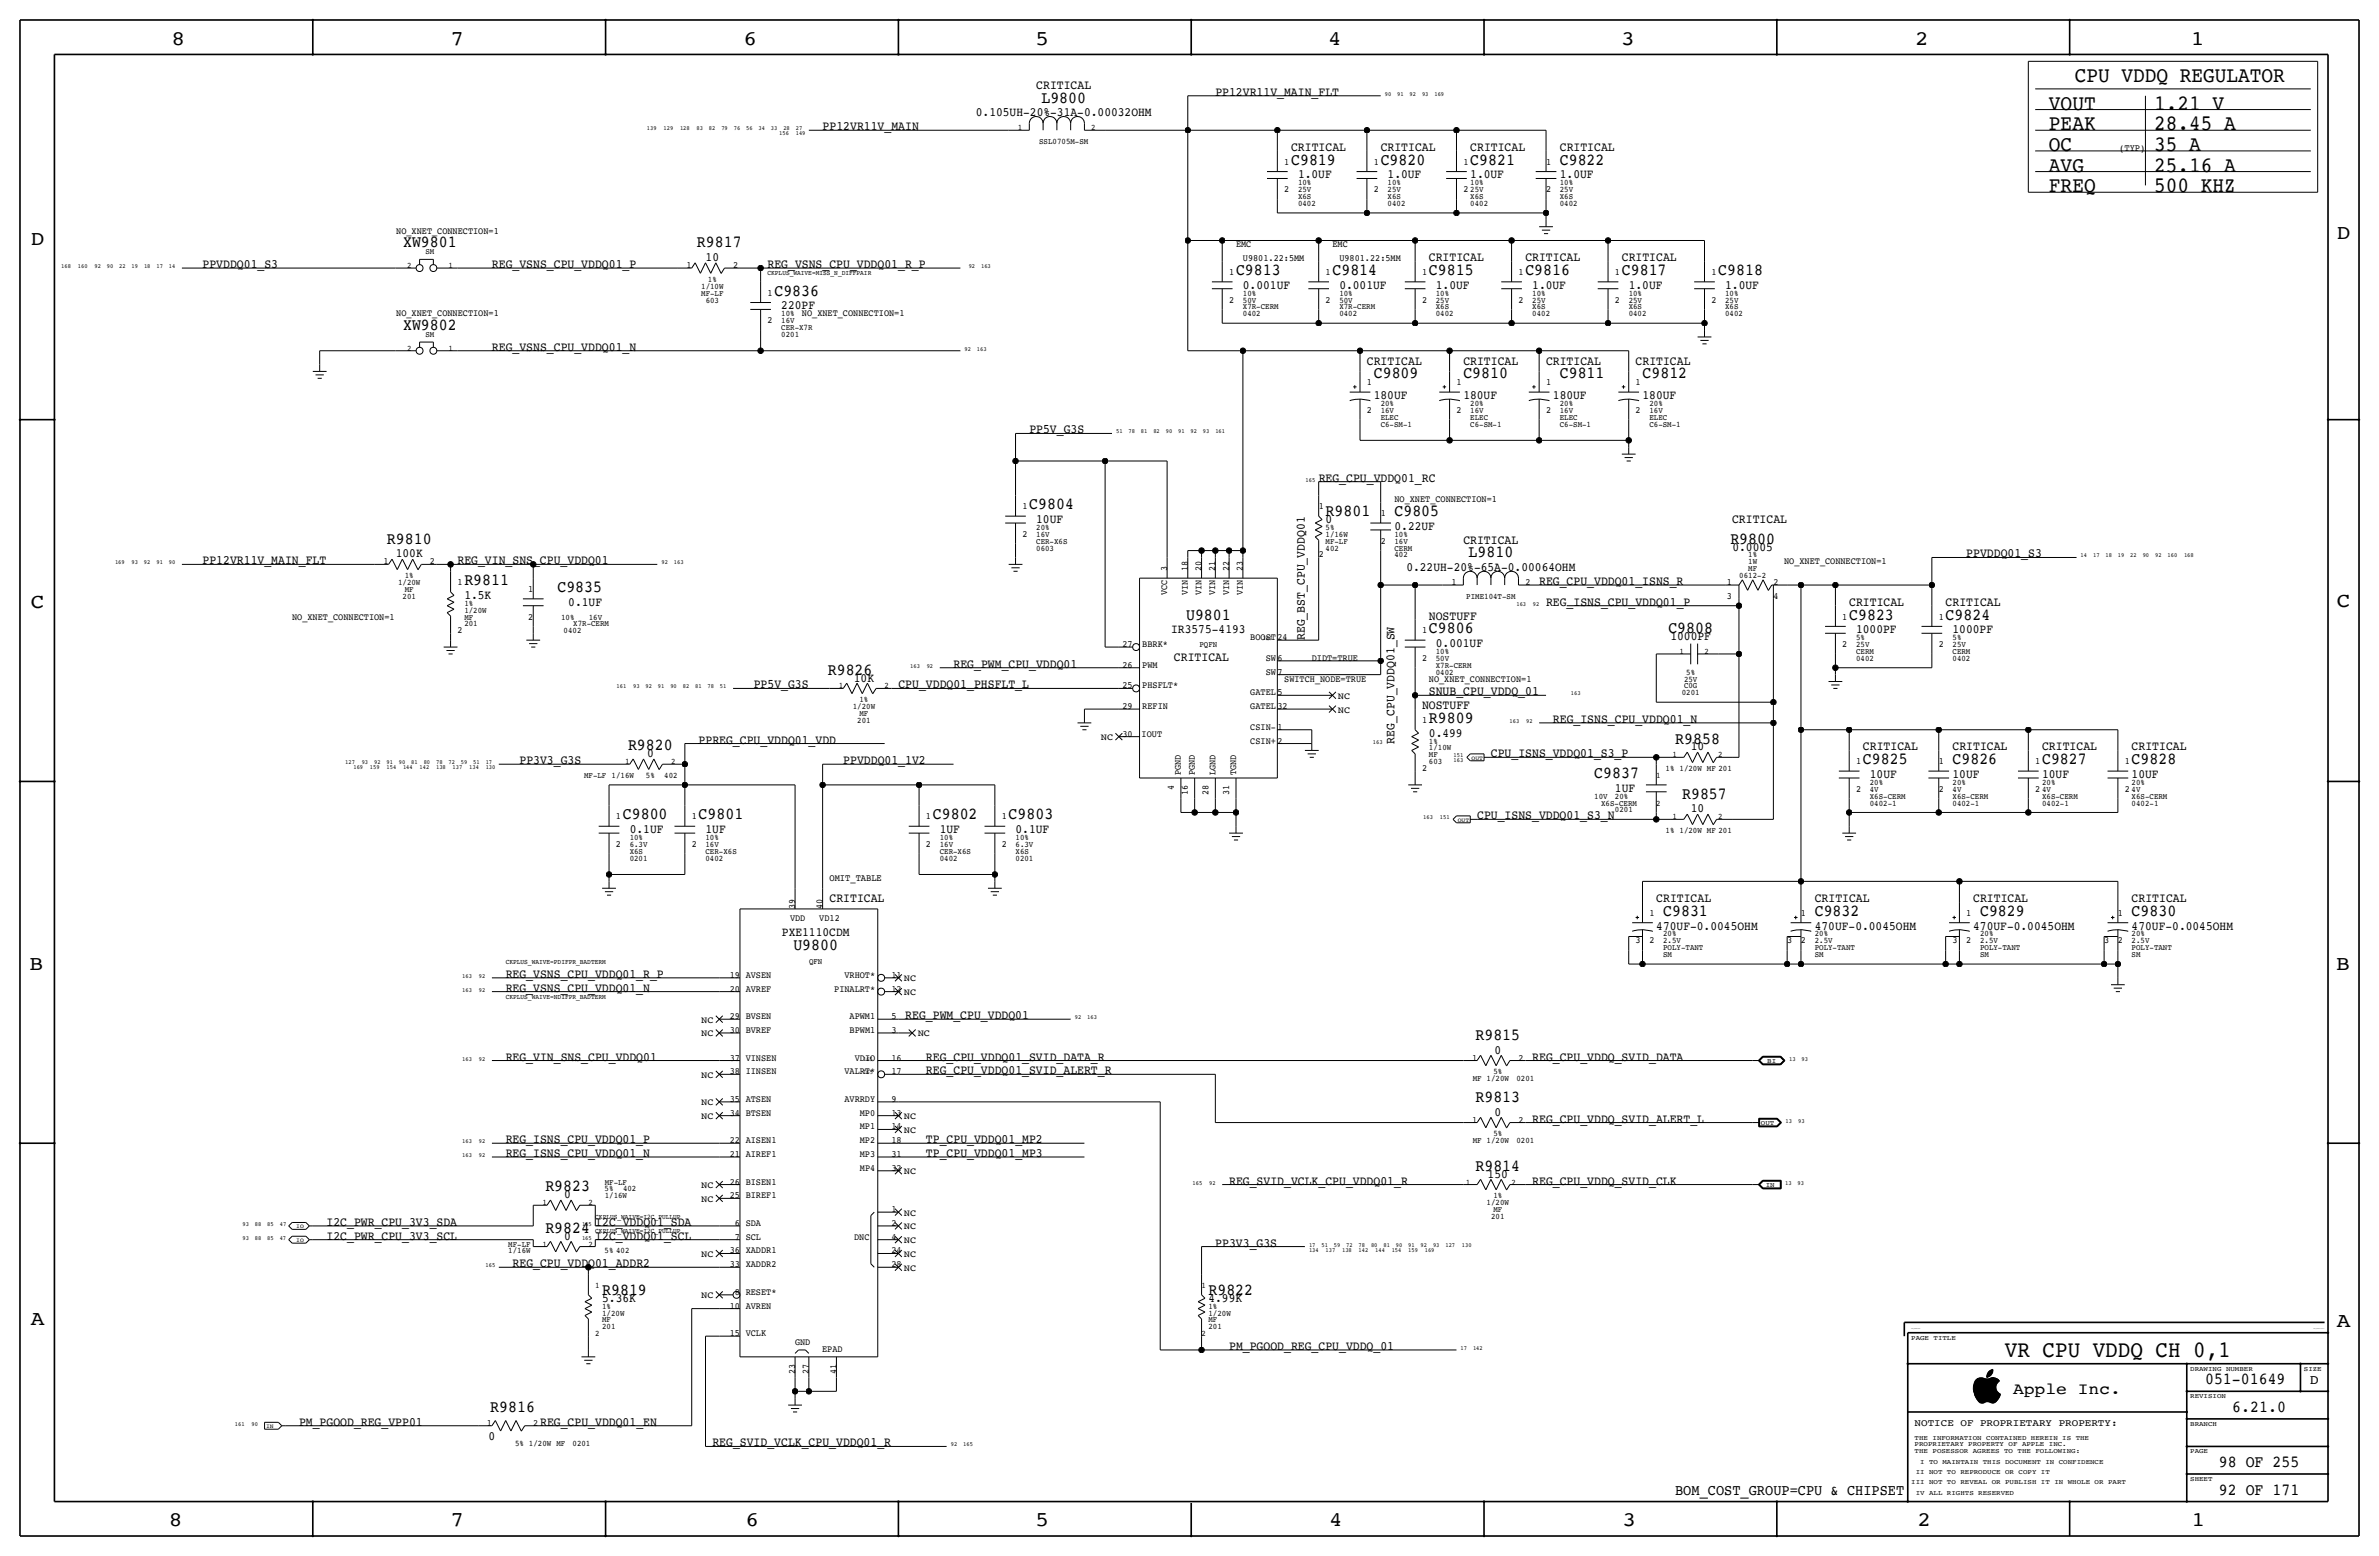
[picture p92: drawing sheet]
<svg xmlns="http://www.w3.org/2000/svg" width="877mm" height="574mm" viewBox="0 0 877 574" stroke-linecap="round" stroke-linejoin="round" font-family="sans-serif">
<defs><g id="words">
<text font-size="8.6" x="739.2" y="500.1">VR CPU VDDQ CH 0,1</text>
<g font-size="8">
<text x="764.9" y="30.2">CPU VDDQ REGULATOR</text>
<text x="755.4" y="40.4">VOUT</text>
<text x="794.1" y="40.4">1.21 V</text>
<text x="755.4" y="48">PEAK</text>
<text x="794.1" y="48">28.45 A</text>
<text x="755.4" y="55.6">OC</text>
<text x="794.1" y="55.6">35 A</text>
<text x="755.4" y="63.2">AVG</text>
<text x="794.1" y="63.2">25.16 A</text>
<text x="755.4" y="70.9">FREQ</text>
<text x="794.1" y="70.9">500 KHZ</text>
</g>
<g font-size="7.6">
<text x="63.2" y="16.5">8</text>
<text x="166.1" y="16.5">7</text>
<text x="274.1" y="16.5">6</text>
<text x="381.8" y="16.5">5</text>
<text x="489.7" y="16.5">4</text>
<text x="597.7" y="16.5">3</text>
<text x="706.1" y="16.5">2</text>
<text x="807.7" y="16.5">1</text>
<text x="861.6" y="88.1">D</text>
<text x="11.4" y="90.4">D</text>
<text x="11.4" y="224.3">C</text>
<text x="861.6" y="223.8">C</text>
<text x="10.9" y="357.6">B</text>
<text x="861.3" y="357.4">B</text>
<text x="11.4" y="488.4">A</text>
<text x="861.6" y="489.2">A</text>
<text x="62.2" y="562.6">8</text>
<text x="166.1" y="562.6">7</text>
<text x="274.8" y="562.6">6</text>
<text x="381.8" y="562.6">5</text>
<text x="490" y="562.6">4</text>
<text x="598.2" y="562.6">3</text>
<text x="706.9" y="562.6">2</text>
<text x="808" y="562.6">1</text>
</g>
<g font-size="6.2">
<text x="383.9" y="37.8">L9800</text>
<text x="476" y="60.7">C9819</text>
<text x="509" y="60.7">C9820</text>
<text x="542" y="60.7">C9821</text>
<text x="575.1" y="60.7">C9822</text>
<text x="148.6" y="91.2">XW9801</text>
<text x="256.9" y="91.2">R9817</text>
<text x="455.7" y="101.3">C9813</text>
<text x="491.2" y="101.3">C9814</text>
<text x="526.8" y="101.3">C9815</text>
<text x="562.4" y="101.3">C9816</text>
<text x="597.9" y="101.3">C9817</text>
<text x="633.5" y="101.3">C9818</text>
<text x="285.5" y="109">C9836</text>
<text x="148.6" y="121.7">XW9802</text>
<text x="506.5" y="139.4">C9809</text>
<text x="539.5" y="139.4">C9810</text>
<text x="575.1" y="139.4">C9811</text>
<text x="605.5" y="139.4">C9812</text>
<text x="379.5" y="187.7">C9804</text>
<text x="488.7" y="190.2">R9801</text>
<text x="514.1" y="190.2">C9805</text>
<text x="142.6" y="200.4">R9810</text>
<text x="637.9" y="200.4">R9800</text>
<text x="541.4" y="205.5">L9810</text>
<text x="171.2" y="215.6">R9811</text>
<text x="205.5" y="218.2">C9835</text>
<text x="437.3" y="228.3">U9801</text>
<text x="526.8" y="233.4">C9806</text>
<text x="615.1" y="233.4">C9808</text>
<text x="681.7" y="228.3">C9823</text>
<text x="717.3" y="228.3">C9824</text>
<text x="305.2" y="248.7">R9826</text>
<text x="526.8" y="266.4">R9809</text>
<text x="617.6" y="274.1">R9858</text>
<text x="231.5" y="276.6">R9820</text>
<text x="686.8" y="281.7">C9825</text>
<text x="719.8" y="281.7">C9826</text>
<text x="752.9" y="281.7">C9827</text>
<text x="785.9" y="281.7">C9828</text>
<text x="587.8" y="286.8">C9837</text>
<text x="620.1" y="294.4">R9857</text>
<text x="229.6" y="302">C9800</text>
<text x="257.6" y="302">C9801</text>
<text x="343.9" y="302">C9802</text>
<text x="371.9" y="302">C9803</text>
<text x="613.2" y="337.6">C9831</text>
<text x="669" y="337.6">C9832</text>
<text x="730" y="337.6">C9829</text>
<text x="785.9" y="337.6">C9830</text>
<text x="292.5" y="350.3">U9800</text>
<text x="543.9" y="383.3">R9815</text>
<text x="543.9" y="406.1">R9813</text>
<text x="543.9" y="431.5">R9814</text>
<text x="201" y="439.2">R9823</text>
<text x="201" y="454.4">R9824</text>
<text x="222" y="477.3">R9819</text>
<text x="445.5" y="477.3">R9822</text>
<text x="812.9" y="510.3">051-01649</text>
<text x="180.7" y="520.4">R9816</text>
<text x="823" y="520.4">6.21.0</text>
<text x="818" y="540.8">98 OF 255</text>
<text x="818" y="550.9">92 OF 171</text>
</g>
<text font-size="6" x="742.1" y="513.9">Apple Inc.</text>
<text font-size="5.6" x="617.6" y="550.9">BOM_COST_GROUP=CPU &amp; CHIPSET</text>
<text font-size="5" x="851.5" y="510.3">D</text>
<g font-size="4.7">
<text x="382" y="32.8">CRITICAL</text>
<text x="448.1" y="35.3">PP12VR11V_MAIN_FLT</text>
<text x="359.7" y="42.9">0.105UH-20%-31A-0.00032OHM</text>
<text x="303.3" y="48">PP12VR11V_MAIN</text>
<text x="476" y="55.6">CRITICAL</text>
<text x="509" y="55.6">CRITICAL</text>
<text x="542" y="55.6">CRITICAL</text>
<text x="575.1" y="55.6">CRITICAL</text>
<text x="478.5" y="65.8">1.0UF</text>
<text x="511.6" y="65.8">1.0UF</text>
<text x="542" y="65.8">1.0UF</text>
<text x="575.1" y="65.8">1.0UF</text>
<text x="74.7" y="98.8">PPVDDQ01_S3</text>
<text x="181.4" y="98.8">REG_VSNS_CPU_VDDQ01_P</text>
<text x="260.1" y="96.3">10</text>
<text x="283" y="98.8">REG_VSNS_CPU_VDDQ01_R_P</text>
<text x="526.8" y="96.3">CRITICAL</text>
<text x="562.4" y="96.3">CRITICAL</text>
<text x="597.9" y="96.3">CRITICAL</text>
<text x="458.2" y="106.4">0.001UF</text>
<text x="493.8" y="106.4">0.001UF</text>
<text x="529.3" y="106.4">1.0UF</text>
<text x="564.9" y="106.4">1.0UF</text>
<text x="600.5" y="106.4">1.0UF</text>
<text x="636" y="106.4">1.0UF</text>
<text x="288" y="114">220PF</text>
<text x="181.4" y="129.3">REG_VSNS_CPU_VDDQ01_N</text>
<text x="503.9" y="134.4">CRITICAL</text>
<text x="539.5" y="134.4">CRITICAL</text>
<text x="570" y="134.4">CRITICAL</text>
<text x="603" y="134.4">CRITICAL</text>
<text x="506.5" y="147.1">180UF</text>
<text x="539.5" y="147.1">180UF</text>
<text x="572.5" y="147.1">180UF</text>
<text x="605.5" y="147.1">180UF</text>
<text x="379.5" y="159.8">PP5V_G3S</text>
<text x="486.2" y="177.5">REG_CPU_VDDQ01_RC</text>
<text x="382" y="192.8">10UF</text>
<text x="488.7" y="192.8">0</text>
<text x="514.1" y="195.3">0.22UF</text>
<text x="638.6" y="192.8">CRITICAL</text>
<text x="539.5" y="200.4">CRITICAL</text>
<text x="638.7" y="202.9">0.0005</text>
<text x="74.7" y="208">PP12VR11V_MAIN_FLT</text>
<text x="145.9" y="205.5">100K</text>
<text x="168.7" y="208">REG_VIN_SNS_CPU_VDDQ01</text>
<text x="724.9" y="205.5">PPVDDQ01_S3</text>
<text x="518.5" y="210.6">0.22UH-20%-65A-0.00064OHM</text>
<text x="567.4" y="215.6">REG_CPU_VDDQ01_ISNS_R</text>
<text x="171.2" y="220.7">1.5K</text>
<text x="209.5" y="223.3">0.1UF</text>
<text x="570" y="223.3">REG_ISNS_CPU_VDDQ01_P</text>
<text x="681.7" y="223.3">CRITICAL</text>
<text x="717.3" y="223.3">CRITICAL</text>
<text x="431.8" y="233.4">IR3575-4193</text>
<text x="526.8" y="228.3">NOSTUFF</text>
<text x="684.3" y="233.4">1000PF</text>
<text x="719.8" y="233.4">1000PF</text>
<text x="481.1" y="236" transform="rotate(-90 481.1 236)">REG_BST_CPU_VDDQ01</text>
<text x="529.3" y="238.5">0.001UF</text>
<text x="615.8" y="236">1000PF</text>
<text x="432.8" y="243.6">CRITICAL</text>
<text x="314.8" y="251.2">10K</text>
<text x="351.5" y="246.1">REG_PWM_CPU_VDDQ01</text>
<text x="277.9" y="253.7">PP5V_G3S</text>
<text x="331.2" y="253.7">CPU_VDDQ01_PHSFLT_L</text>
<text x="526.8" y="256.3">SNUB_CPU_VDDQ_01</text>
<text x="524.3" y="261.4">NOSTUFF</text>
<text x="572.5" y="266.4">REG_ISNS_CPU_VDDQ01_N</text>
<text x="257.6" y="274.1">PPREG_CPU_VDDQ01_VDD</text>
<text x="514.1" y="274.1" transform="rotate(-90 514.1 274.1)">REG_CPU_VDDQ01_SW</text>
<text x="526.8" y="271.5">0.499</text>
<text x="191.5" y="281.7">PP3V3_G3S</text>
<text x="238.5" y="279.1">0</text>
<text x="310.9" y="281.7">PPVDDQ01_1V2</text>
<text x="549.7" y="279.1">CPU_ISNS_VDDQ01_S3_P</text>
<text x="623.4" y="276.6">10</text>
<text x="686.8" y="276.6">CRITICAL</text>
<text x="719.8" y="276.6">CRITICAL</text>
<text x="752.9" y="276.6">CRITICAL</text>
<text x="785.9" y="276.6">CRITICAL</text>
<text x="689.4" y="286.8">10UF</text>
<text x="719.8" y="286.8">10UF</text>
<text x="752.9" y="286.8">10UF</text>
<text x="785.9" y="286.8">10UF</text>
<text x="595.4" y="291.8">1UF</text>
<text x="623.4" y="299.5">10</text>
<text x="544.6" y="302">CPU_ISNS_VDDQ01_S3_N</text>
<text x="232.2" y="307.1">0.1UF</text>
<text x="260.1" y="307.1">1UF</text>
<text x="346.5" y="307.1">1UF</text>
<text x="374.4" y="307.1">0.1UF</text>
<text x="305.8" y="332.5">CRITICAL</text>
<text x="610.6" y="332.5">CRITICAL</text>
<text x="669" y="332.5">CRITICAL</text>
<text x="727.5" y="332.5">CRITICAL</text>
<text x="785.9" y="332.5">CRITICAL</text>
<text x="288.3" y="345.2">PXE1110CDM</text>
<text x="610.6" y="342.6">470UF-0.0045OHM</text>
<text x="669" y="342.6">470UF-0.0045OHM</text>
<text x="727.5" y="342.6">470UF-0.0045OHM</text>
<text x="785.9" y="342.6">470UF-0.0045OHM</text>
<text x="186.4" y="360.4">REG_VSNS_CPU_VDDQ01_R_P</text>
<text x="186.4" y="365.5">REG_VSNS_CPU_VDDQ01_N</text>
<text x="333.8" y="375.7">REG_PWM_CPU_VDDQ01</text>
<text x="550.9" y="388.4">0</text>
<text x="186.4" y="390.9">REG_VIN_SNS_CPU_VDDQ01</text>
<text x="341.4" y="390.9">REG_CPU_VDDQ01_SVID_DATA_R</text>
<text x="341.4" y="396">REG_CPU_VDDQ01_SVID_ALERT_R</text>
<text x="564.9" y="390.9">REG_CPU_VDDQ_SVID_DATA</text>
<text x="550.9" y="411.2">0</text>
<text x="564.9" y="413.8">REG_CPU_VDDQ_SVID_ALERT_L</text>
<text x="186.4" y="421.4">REG_ISNS_CPU_VDDQ01_P</text>
<text x="341.4" y="421.4">TP_CPU_VDDQ01_MP2</text>
<text x="186.4" y="426.5">REG_ISNS_CPU_VDDQ01_N</text>
<text x="341.4" y="426.5">TP_CPU_VDDQ01_MP3</text>
<text x="453.1" y="436.6">REG_SVID_VCLK_CPU_VDDQ01_R</text>
<text x="548.5" y="434.1">150</text>
<text x="564.9" y="436.6">REG_CPU_VDDQ_SVID_CLK</text>
<text x="208" y="441.7">0</text>
<text x="120.4" y="451.9">I2C_PWR_CPU_3V3_SDA</text>
<text x="219.5" y="451.9">I2C_VDDQ01_SDA</text>
<text x="120.4" y="456.9">I2C_PWR_CPU_3V3_SCL</text>
<text x="208" y="456.9">0</text>
<text x="219.5" y="456.9">I2C_VDDQ01_SCL</text>
<text x="448.1" y="459.5">PP3V3_G3S</text>
<text x="189" y="467.1">REG_CPU_VDDQ01_ADDR2</text>
<text x="222" y="479.8">5.36K</text>
<text x="445.5" y="479.8">4.99K</text>
<text x="453.1" y="497.6">PM_PGOOD_REG_CPU_VDDQ_01</text>
<text x="110.2" y="525.5">PM_PGOOD_REG_VPP01</text>
<text x="199.1" y="525.5">REG_CPU_VDDQ01_EN</text>
<text x="180.1" y="530.6">0</text>
<text x="262.6" y="533.2">REG_SVID_VCLK_CPU_VDDQ01_R</text>
</g>
<text font-size="3.7" x="705.9" y="525.5">NOTICE OF PROPRIETARY PROPERTY:</text>
<g font-size="3.6">
<text x="781.3" y="55.6">(TYP)</text>
<text x="305.8" y="324.9">OMIT_TABLE</text>
</g>
<g font-size="3.5">
<text x="473.5" y="60.7">1</text>
<text x="506.5" y="60.7">1</text>
<text x="539.5" y="60.7">1</text>
<text x="570" y="60.7">1</text>
<text x="473.5" y="70.9">2</text>
<text x="506.5" y="70.9">2</text>
<text x="539.5" y="70.9">2</text>
<text x="570" y="70.9">2</text>
<text x="146.1" y="86.1">NO_XNET_CONNECTION=1</text>
<text x="455.7" y="91.2">EMC</text>
<text x="491.2" y="91.2">EMC</text>
<text x="253.1" y="98.8">1</text>
<text x="270.3" y="98.8">2</text>
<text x="453.1" y="101.3">1</text>
<text x="458.2" y="96.3">U9801.22:5MM</text>
<text x="488.7" y="101.3">1</text>
<text x="493.8" y="96.3">U9801.22:5MM</text>
<text x="524.3" y="101.3">1</text>
<text x="559.8" y="101.3">1</text>
<text x="595.4" y="101.3">1</text>
<text x="630.9" y="101.3">1</text>
<text x="283" y="109">1</text>
<text x="453.1" y="111.5">2</text>
<text x="488.7" y="111.5">2</text>
<text x="524.3" y="111.5">2</text>
<text x="559.8" y="111.5">2</text>
<text x="595.4" y="111.5">2</text>
<text x="630.9" y="111.5">2</text>
<text x="146.1" y="116.6">NO_XNET_CONNECTION=1</text>
<text x="283" y="119.1">2</text>
<text x="295.7" y="116.6">NO_XNET_CONNECTION=1</text>
<text x="503.9" y="142">1</text>
<text x="537" y="142">1</text>
<text x="570" y="142">1</text>
<text x="603" y="142">1</text>
<text x="503.9" y="152.1">2</text>
<text x="537" y="152.1">2</text>
<text x="570" y="152.1">2</text>
<text x="603" y="152.1">2</text>
<text x="514.1" y="185.2">NO_XNET_CONNECTION=1</text>
<text x="376.9" y="187.7">1</text>
<text x="486.2" y="187.7">1</text>
<text x="509" y="190.2">1</text>
<text x="376.9" y="197.9">2</text>
<text x="509" y="200.4">2</text>
<text x="141.4" y="208">1</text>
<text x="158.5" y="208">2</text>
<text x="486.2" y="205.5">2</text>
<text x="657.7" y="208">NO_XNET_CONNECTION=1</text>
<text x="168.7" y="215.6">1</text>
<text x="430.3" y="210.6" transform="rotate(-90 430.3 210.6)">3</text>
<text x="437.9" y="210.6" transform="rotate(-90 437.9 210.6)">18</text>
<text x="443" y="210.6" transform="rotate(-90 443 210.6)">20</text>
<text x="448.1" y="210.6" transform="rotate(-90 448.1 210.6)">21</text>
<text x="453.1" y="210.6" transform="rotate(-90 453.1 210.6)">22</text>
<text x="458.2" y="210.6" transform="rotate(-90 458.2 210.6)">23</text>
<text x="535.1" y="215.6">1</text>
<text x="562.4" y="215.6">2</text>
<text x="636.7" y="215.6">1</text>
<text x="653.8" y="215.6">2</text>
<text x="194.7" y="218.2">1</text>
<text x="430.3" y="219.3" transform="rotate(-90 430.3 219.3)">VCC</text>
<text x="437.9" y="219.3" transform="rotate(-90 437.9 219.3)">VIN</text>
<text x="443" y="219.3" transform="rotate(-90 443 219.3)">VIN</text>
<text x="448.1" y="219.3" transform="rotate(-90 448.1 219.3)">VIN</text>
<text x="453.1" y="219.3" transform="rotate(-90 453.1 219.3)">VIN</text>
<text x="458.2" y="219.3" transform="rotate(-90 458.2 219.3)">VIN</text>
<text x="636.7" y="220.7">3</text>
<text x="653.8" y="220.7">4</text>
<text x="107.7" y="228.3">NO_XNET_CONNECTION=1</text>
<text x="168.7" y="233.4">2</text>
<text x="194.7" y="228.3">2</text>
<text x="524.3" y="233.4">1</text>
<text x="679.2" y="228.3">1</text>
<text x="714.8" y="228.3">1</text>
<text x="413.8" y="238.5">27</text>
<text x="421.1" y="238.5">BBRK*</text>
<text x="461" y="236">BOOST</text>
<text x="470.9" y="236">24</text>
<text x="679.2" y="238.5">2</text>
<text x="714.8" y="238.5">2</text>
<text x="466.6" y="243.6">SW</text>
<text x="470.9" y="243.6">6</text>
<text x="483.6" y="243.6">DIDT=TRUE</text>
<text x="524.3" y="243.6">2</text>
<text x="413.8" y="246.1">26</text>
<text x="421.1" y="246.1">PWM</text>
<text x="466.6" y="248.7">SW</text>
<text x="470.9" y="248.7">7</text>
<text x="473.5" y="251.2">SWITCH_NODE=TRUE</text>
<text x="526.8" y="251.2">NO_XNET_CONNECTION=1</text>
<text x="413.8" y="253.7">25</text>
<text x="421.1" y="253.7">PHSFLT*</text>
<text x="461" y="256.3">GATEL</text>
<text x="470.9" y="256.3">5</text>
<text x="493.3" y="257.6">NC</text>
<text x="413.8" y="261.4">29</text>
<text x="421.1" y="261.4">REFIN</text>
<text x="461" y="261.4">GATEL</text>
<text x="470.9" y="261.4">32</text>
<text x="493.3" y="262.6">NC</text>
<text x="461" y="269">CSIN-</text>
<text x="470.9" y="269">1</text>
<text x="524.3" y="266.4">1</text>
<text x="405.9" y="272.8">NC</text>
<text x="413.8" y="271.5">30</text>
<text x="420.9" y="271.5">IOUT</text>
<text x="461" y="274.1">CSIN+</text>
<text x="470.9" y="274.1">2</text>
<text x="684.3" y="281.7">1</text>
<text x="714.8" y="281.7">1</text>
<text x="750.3" y="281.7">1</text>
<text x="783.3" y="281.7">1</text>
<text x="435.4" y="285.8" transform="rotate(-90 435.4 285.8)">PGND</text>
<text x="440.4" y="285.8" transform="rotate(-90 440.4 285.8)">PGND</text>
<text x="448.1" y="285.8" transform="rotate(-90 448.1 285.8)">LGND</text>
<text x="455.7" y="285.8" transform="rotate(-90 455.7 285.8)">TGND</text>
<text x="524.3" y="284.2">2</text>
<text x="432.8" y="291.2" transform="rotate(-90 432.8 291.2)">4</text>
<text x="437.9" y="293.1" transform="rotate(-90 437.9 293.1)">16</text>
<text x="445.5" y="293.1" transform="rotate(-90 445.5 293.1)">28</text>
<text x="453.1" y="293.1" transform="rotate(-90 453.1 293.1)">31</text>
<text x="684.3" y="291.8">2</text>
<text x="714.8" y="291.8">2</text>
<text x="750.3" y="291.8">2</text>
<text x="783.3" y="291.8">2</text>
<text x="227.1" y="302">1</text>
<text x="255" y="302">1</text>
<text x="341.4" y="302">1</text>
<text x="369.3" y="302">1</text>
<text x="227.1" y="312.2">2</text>
<text x="255" y="312.2">2</text>
<text x="341.4" y="312.2">2</text>
<text x="369.3" y="312.2">2</text>
<text x="293.1" y="335" transform="rotate(-90 293.1 335)">39</text>
<text x="303.3" y="335" transform="rotate(-90 303.3 335)">40</text>
<text x="291.3" y="339.3">VDD</text>
<text x="302.1" y="339.3">VD12</text>
<text x="608.1" y="337.6">1</text>
<text x="664" y="337.6">1</text>
<text x="724.9" y="337.6">1</text>
<text x="780.8" y="337.6">1</text>
<text x="603" y="347.7">3</text>
<text x="608.1" y="347.7">2</text>
<text x="658.9" y="347.7">3</text>
<text x="664" y="347.7">2</text>
<text x="719.8" y="347.7">3</text>
<text x="724.9" y="347.7">2</text>
<text x="775.7" y="347.7">3</text>
<text x="780.8" y="347.7">2</text>
<text x="269" y="360.4">19</text>
<text x="269" y="365.5">20</text>
<text x="274.9" y="365.5">AVREF</text>
<text x="274.9" y="360.4">AVSEN</text>
<text x="307.6" y="365.5">PINALRT*</text>
<text x="311.3" y="360.4">VRHOT*</text>
<text x="328.7" y="360.4">11</text>
<text x="328.7" y="365.5">12</text>
<text x="333.2" y="361.7">NC</text>
<text x="333.2" y="366.8">NC</text>
<text x="258.6" y="376.9">NC</text>
<text x="269" y="375.7">29</text>
<text x="274.9" y="375.7">BVSEN</text>
<text x="313.2" y="375.7">APWM1</text>
<text x="328.7" y="375.7">5</text>
<text x="258.6" y="382">NC</text>
<text x="269" y="380.7">30</text>
<text x="274.9" y="380.8">BVREF</text>
<text x="313.2" y="380.7">BPWM1</text>
<text x="328.7" y="380.7">3</text>
<text x="338.3" y="382">NC</text>
<text x="269" y="390.9">37</text>
<text x="269" y="396">38</text>
<text x="274.9" y="396">IINSEN</text>
<text x="274.9" y="390.9">VINSEN</text>
<text x="311.3" y="396">VALRT*</text>
<text x="315.1" y="390.9">VDIO</text>
<text x="328.7" y="390.9">16</text>
<text x="328.7" y="396">17</text>
<text x="542.7" y="390.9">1</text>
<text x="559.8" y="390.9">2</text>
<text x="258.6" y="397.3">NC</text>
<text x="258.6" y="407.4">NC</text>
<text x="269" y="406.1">35</text>
<text x="274.9" y="406.1">ATSEN</text>
<text x="311.3" y="406.1">AVRRDY</text>
<text x="328.7" y="406.1">9</text>
<text x="258.6" y="412.5">NC</text>
<text x="269" y="411.2">34</text>
<text x="274.9" y="411.2">BTSEN</text>
<text x="317" y="411.2">MP0</text>
<text x="328.7" y="411.2">13</text>
<text x="333.2" y="412.5">NC</text>
<text x="542.7" y="413.8">1</text>
<text x="559.8" y="413.8">2</text>
<text x="317" y="416.3">MP1</text>
<text x="328.7" y="416.3">14</text>
<text x="333.2" y="417.6">NC</text>
<text x="269" y="421.4">22</text>
<text x="274.9" y="421.4">AISEN1</text>
<text x="317" y="421.4">MP2</text>
<text x="328.7" y="421.4">18</text>
<text x="269" y="426.5">21</text>
<text x="274.9" y="426.5">AIREF1</text>
<text x="317" y="426.5">MP3</text>
<text x="317" y="431.5">MP4</text>
<text x="328.7" y="431.5">32</text>
<text x="328.7" y="426.5">31</text>
<text x="258.6" y="437.9">NC</text>
<text x="269" y="436.6">26</text>
<text x="274.9" y="436.6">BISEN1</text>
<text x="333.2" y="432.8">NC</text>
<text x="258.6" y="443">NC</text>
<text x="269" y="441.7">25</text>
<text x="274.9" y="441.7">BIREF1</text>
<text x="328.7" y="446.8">1</text>
<text x="333.2" y="448.1">NC</text>
<text x="270.9" y="451.9">6</text>
<text x="274.9" y="451.9">SDA</text>
<text x="328.7" y="451.9">2</text>
<text x="333.2" y="453.1">NC</text>
<text x="270.9" y="456.9">7</text>
<text x="274.9" y="457">SCL</text>
<text x="314.9" y="457">DNC</text>
<text x="328.7" y="456.9">4</text>
<text x="333.2" y="458.2">NC</text>
<text x="258.6" y="463.3">NC</text>
<text x="269" y="467.1">33</text>
<text x="269" y="462">36</text>
<text x="274.9" y="462">XADDR1</text>
<text x="274.9" y="467.1">XADDR2</text>
<text x="328.7" y="467.1">28</text>
<text x="328.7" y="462">24</text>
<text x="333.2" y="463.3">NC</text>
<text x="333.2" y="468.4">NC</text>
<text x="258.6" y="478.5">NC</text>
<text x="270.9" y="477.3">8</text>
<text x="274.9" y="477.3">RESET*</text>
<text x="269" y="482.3">10</text>
<text x="274.9" y="482.4">AVREN</text>
<text x="269" y="492.5">15</text>
<text x="274.9" y="492.5">VCLK</text>
<text x="293.1" y="495.8">GND</text>
<text x="303.1" y="498.3">EPAD</text>
<text x="293.1" y="506.4" transform="rotate(-90 293.1 506.4)">23</text>
<text x="298.2" y="506.4" transform="rotate(-90 298.2 506.4)">27</text>
<text x="308.4" y="506.4" transform="rotate(-90 308.4 506.4)">41</text>
<text x="179.5" y="525.5">1</text>
<text x="196.6" y="525.5">2</text>
</g>
<g font-size="3.1">
<text x="375.3" y="48">1</text>
<text x="383.1" y="53.1">SSL0705M-SM</text>
<text x="402.3" y="48">2</text>
<text x="478.5" y="68.3">10%</text>
<text x="478.5" y="70.9">25V</text>
<text x="511.6" y="70.9">25V</text>
<text x="511.6" y="68.3">10%</text>
<text x="542" y="70.9">25V</text>
<text x="542" y="68.3">10%</text>
<text x="575.1" y="70.9">25V</text>
<text x="575.1" y="68.3">10%</text>
<text x="478.5" y="73.4">X6S</text>
<text x="478.5" y="75.9">0402</text>
<text x="511.6" y="73.4">X6S</text>
<text x="511.6" y="75.9">0402</text>
<text x="542" y="75.9">0402</text>
<text x="542" y="73.4">X6S</text>
<text x="575.1" y="73.4">X6S</text>
<text x="575.1" y="75.9">0402</text>
<text x="156.8" y="93.7">SM</text>
<text x="150.1" y="98.8">2</text>
<text x="165.3" y="98.8">1</text>
<text x="258.5" y="106.4">1/10W</text>
<text x="261" y="103.9">1%</text>
<text x="258.5" y="109">MF-LF</text>
<text x="260.2" y="111.5">603</text>
<text x="458.2" y="111.5">50V</text>
<text x="458.2" y="109">10%</text>
<text x="493.8" y="111.5">50V</text>
<text x="493.8" y="109">10%</text>
<text x="529.3" y="111.5">25V</text>
<text x="529.3" y="109">10%</text>
<text x="564.9" y="111.5">25V</text>
<text x="564.9" y="109">10%</text>
<text x="600.5" y="111.5">25V</text>
<text x="600.5" y="109">10%</text>
<text x="636" y="109">10%</text>
<text x="636" y="111.5">25V</text>
<text x="288" y="119.1">16V</text>
<text x="288" y="116.6">10%</text>
<text x="458.2" y="116.6">0402</text>
<text x="458.2" y="114">X7R-CERM</text>
<text x="493.8" y="114">X7R-CERM</text>
<text x="493.8" y="116.6">0402</text>
<text x="529.3" y="114">X6S</text>
<text x="529.3" y="116.6">0402</text>
<text x="564.9" y="114">X6S</text>
<text x="564.9" y="116.6">0402</text>
<text x="600.5" y="114">X6S</text>
<text x="600.5" y="116.6">0402</text>
<text x="636" y="114">X6S</text>
<text x="636" y="116.6">0402</text>
<text x="156.8" y="124.2">SM</text>
<text x="288" y="124.2">0201</text>
<text x="288" y="121.7">CER-X7R</text>
<text x="150.1" y="129.3">2</text>
<text x="165.3" y="129.3">1</text>
<text x="509" y="149.6">20%</text>
<text x="542" y="149.6">20%</text>
<text x="575.1" y="149.6">20%</text>
<text x="608.1" y="149.6">20%</text>
<text x="509" y="152.1">16V</text>
<text x="509" y="154.7">ELEC</text>
<text x="542" y="152.1">16V</text>
<text x="542" y="154.7">ELEC</text>
<text x="575.1" y="152.1">16V</text>
<text x="575.1" y="154.7">ELEC</text>
<text x="608.1" y="152.1">16V</text>
<text x="608.1" y="154.7">ELEC</text>
<text x="509" y="157.2">C6-SM-1</text>
<text x="542" y="157.2">C6-SM-1</text>
<text x="575.1" y="157.2">C6-SM-1</text>
<text x="608.1" y="157.2">C6-SM-1</text>
<text x="382" y="195.3">20%</text>
<text x="382" y="197.9">16V</text>
<text x="488.7" y="197.9">1/16W</text>
<text x="488.7" y="195.3">5%</text>
<text x="514.1" y="197.9">10%</text>
<text x="382" y="200.4">CER-X6S</text>
<text x="382" y="202.9">0603</text>
<text x="488.7" y="202.9">402</text>
<text x="488.7" y="200.4">MF-LF</text>
<text x="514.1" y="200.4">16V</text>
<text x="514.1" y="202.9">CERM</text>
<text x="514.1" y="205.5">402</text>
<text x="644.5" y="205.5">1%</text>
<text x="644.5" y="208">1W</text>
<text x="146.8" y="215.6">1/20W</text>
<text x="149.2" y="213.1">1%</text>
<text x="641.2" y="213.1">0612-2</text>
<text x="644.5" y="210.6">MF</text>
<text x="148.4" y="220.7">201</text>
<text x="149.2" y="218.2">MF</text>
<text x="540.6" y="220.7">PIME104T-SM</text>
<text x="171.2" y="223.3">1%</text>
<text x="171.2" y="225.8">1/20W</text>
<text x="171.2" y="228.3">MF</text>
<text x="171.2" y="230.9">201</text>
<text x="206.9" y="228.3">10%</text>
<text x="207.8" y="233.4">0402</text>
<text x="211.3" y="230.9">X7R-CERM</text>
<text x="217" y="228.3">16V</text>
<text x="442.2" y="238.5">PQFN</text>
<text x="684.3" y="236">5%</text>
<text x="684.3" y="238.5">25V</text>
<text x="719.8" y="236">5%</text>
<text x="719.8" y="238.5">25V</text>
<text x="529.3" y="241">10%</text>
<text x="529.3" y="243.6">50V</text>
<text x="619.1" y="241">1</text>
<text x="628.4" y="241">2</text>
<text x="684.3" y="241">CERM</text>
<text x="684.3" y="243.6">0402</text>
<text x="719.8" y="241">CERM</text>
<text x="719.8" y="243.6">0402</text>
<text x="529.3" y="248.7">0402</text>
<text x="529.3" y="246.1">X7R-CERM</text>
<text x="620.8" y="251.2">25V</text>
<text x="621.7" y="248.7">5%</text>
<text x="309.2" y="253.7">1</text>
<text x="326.1" y="253.7">2</text>
<text x="620" y="256.3">0201</text>
<text x="620.8" y="253.7">C0G</text>
<text x="314.4" y="261.4">1/20W</text>
<text x="316.9" y="263.9">MF</text>
<text x="316.9" y="258.8">1%</text>
<text x="316" y="266.4">201</text>
<text x="526.8" y="274.1">1%</text>
<text x="230.5" y="281.7">1</text>
<text x="247.4" y="281.7">2</text>
<text x="526.8" y="276.6">1/10W</text>
<text x="526.8" y="279.1">MF</text>
<text x="526.8" y="281.7">603</text>
<text x="616.6" y="279.1">1</text>
<text x="633.5" y="279.1">2</text>
<text x="215.3" y="286.8">MF-LF 1/16W</text>
<text x="238.1" y="286.8">5%</text>
<text x="244.9" y="286.8">402</text>
<text x="610.6" y="286.8">1</text>
<text x="614" y="284.2">1% 1/20W MF 201</text>
<text x="689.4" y="289.3">20%</text>
<text x="689.4" y="291.8">4V</text>
<text x="719.8" y="289.3">20%</text>
<text x="719.8" y="291.8">4V</text>
<text x="752.9" y="289.3">20%</text>
<text x="752.9" y="291.8">4V</text>
<text x="785.9" y="289.3">20%</text>
<text x="785.9" y="291.8">4V</text>
<text x="587.8" y="294.4">10V</text>
<text x="590.3" y="296.9">X6S-CERM</text>
<text x="595.4" y="299.5">0201</text>
<text x="595.4" y="294.4">20%</text>
<text x="610.6" y="296.9">2</text>
<text x="689.4" y="296.9">0402-1</text>
<text x="689.4" y="294.4">X6S-CERM</text>
<text x="719.8" y="296.9">0402-1</text>
<text x="719.8" y="294.4">X6S-CERM</text>
<text x="752.9" y="296.9">0402-1</text>
<text x="752.9" y="294.4">X6S-CERM</text>
<text x="785.9" y="296.9">0402-1</text>
<text x="785.9" y="294.4">X6S-CERM</text>
<text x="616.6" y="302">1</text>
<text x="633.5" y="302">2</text>
<text x="232.2" y="309.6">10%</text>
<text x="260.1" y="309.6">10%</text>
<text x="346.5" y="309.6">10%</text>
<text x="374.4" y="309.6">10%</text>
<text x="614" y="307.1">1% 1/20W MF 201</text>
<text x="232.2" y="312.2">6.3V</text>
<text x="232.2" y="314.7">X6S</text>
<text x="232.2" y="317.2">0201</text>
<text x="260.1" y="312.2">16V</text>
<text x="260.1" y="314.7">CER-X6S</text>
<text x="260.1" y="317.2">0402</text>
<text x="346.5" y="314.7">CER-X6S</text>
<text x="346.5" y="317.2">0402</text>
<text x="346.5" y="312.2">16V</text>
<text x="374.4" y="317.2">0201</text>
<text x="374.4" y="312.2">6.3V</text>
<text x="374.4" y="314.7">X6S</text>
<text x="613.2" y="347.7">2.5V</text>
<text x="613.2" y="345.2">20%</text>
<text x="669" y="345.2">20%</text>
<text x="669" y="347.7">2.5V</text>
<text x="730" y="345.2">20%</text>
<text x="730" y="347.7">2.5V</text>
<text x="785.9" y="345.2">20%</text>
<text x="785.9" y="347.7">2.5V</text>
<text x="613.2" y="352.8">SM</text>
<text x="613.2" y="350.3">POLY-TANT</text>
<text x="669" y="350.3">POLY-TANT</text>
<text x="669" y="352.8">SM</text>
<text x="730" y="350.3">POLY-TANT</text>
<text x="730" y="352.8">SM</text>
<text x="785.9" y="350.3">POLY-TANT</text>
<text x="785.9" y="352.8">SM</text>
<text x="298.3" y="355.3">QFN</text>
<text x="550.5" y="396">5%</text>
<text x="542.9" y="398.5">MF 1/20W</text>
<text x="559.1" y="398.5">0201</text>
<text x="550.5" y="418.8">5%</text>
<text x="542.9" y="421.4">MF 1/20W</text>
<text x="559.1" y="421.4">0201</text>
<text x="223" y="436.6">MF-LF</text>
<text x="540.4" y="436.6">1</text>
<text x="557.3" y="436.6">2</text>
<text x="222.9" y="439.2">5%</text>
<text x="223" y="441.7">1/16W</text>
<text x="229.7" y="439.2">402</text>
<text x="550.5" y="441.7">1%</text>
<text x="200" y="444.2">1</text>
<text x="216.9" y="444.2">2</text>
<text x="548.1" y="444.2">1/20W</text>
<text x="549.7" y="449.3">201</text>
<text x="550.5" y="446.8">MF</text>
<text x="187.4" y="459.5">MF-LF</text>
<text x="200" y="459.5">1</text>
<text x="216.9" y="459.5">2</text>
<text x="187.4" y="462">1/16W</text>
<text x="222.9" y="462">5% 402</text>
<text x="219.5" y="474.7">1</text>
<text x="443" y="474.7">1</text>
<text x="222" y="484.9">1/20W</text>
<text x="222" y="482.3">1%</text>
<text x="445.5" y="484.9">1/20W</text>
<text x="445.5" y="482.3">1%</text>
<text x="222" y="490">201</text>
<text x="222" y="487.4">MF</text>
<text x="445.5" y="487.4">MF</text>
<text x="445.5" y="490">201</text>
<text x="219.5" y="492.5">2</text>
<text x="443" y="492.5">2</text>
<text x="189.9" y="533.1">5% 1/20W MF</text>
<text x="211.1" y="533.1">0201</text>
</g>
<g font-size="2.6">
<text x="283" y="101.3">CKPLUS_WAIVE=MISS_N_DIFFPAIR</text>
<text x="186.4" y="355.3">CKPLUS_WAIVE=PDIFPR_BADTERM</text>
<text x="186.4" y="368">CKPLUS_WAIVE=NDIFPR_BADTERM</text>
<text x="219.5" y="449.3">CKPLUS_WAIVE=I2C_PULLUP</text>
<text x="219.5" y="454.4">CKPLUS_WAIVE=I2C_PULLUP</text>
</g>
<g font-size="2.5">
<text x="651.5" y="391.7">BI</text>
<text x="649.2" y="414.5">OUT</text>
<text x="651" y="437.4">IN</text>
<text x="704.6" y="493.8">PAGE TITLE</text>
<text x="807.5" y="505.2">DRAWING NUMBER</text>
<text x="849.4" y="505.2">SIZE</text>
<text x="807.5" y="515.4">REVISION</text>
<text x="807.5" y="525.5">BRANCH</text>
<text x="705.9" y="533.1">PROPRIETARY PROPERTY OF APPLE INC.</text>
<text x="705.9" y="530.6">THE INFORMATION CONTAINED HEREIN IS THE</text>
<text x="705.9" y="535.7">THE POSESSOR AGREES TO THE FOLLOWING:</text>
<text x="707.9" y="539.5">I TO MAINTAIN THIS DOCUMENT IN CONFIDENCE</text>
<text x="807.5" y="535.7">PAGE</text>
<text x="706.2" y="543.3">II NOT TO REPRODUCE OR COPY IT</text>
<text x="807.5" y="545.8">SHEET</text>
<text x="704.6" y="547.1">III NOT TO REVEAL OR PUBLISH IT IN WHOLE OR PART</text>
<text x="706.2" y="550.9">IV ALL RIGHTS RESERVED</text>
</g>
<g font-size="2.3">
<text x="510.5" y="35.3">90</text>
<text x="515.1" y="35.3">91</text>
<text x="519.7" y="35.3">92</text>
<text x="524.2" y="35.3">93</text>
<text x="528.8" y="35.3">169</text>
<text x="238.5" y="48">139</text>
<text x="244.6" y="48">129</text>
<text x="250.7" y="48">128</text>
<text x="256.8" y="48">83</text>
<text x="261.4" y="48">82</text>
<text x="265.9" y="48">79</text>
<text x="270.5" y="48">76</text>
<text x="275.1" y="48">56</text>
<text x="279.7" y="48">34</text>
<text x="284.2" y="48">33</text>
<text x="288.8" y="48">28</text>
<text x="293.4" y="48">27</text>
<text x="287.3" y="49.8">156</text>
<text x="293.4" y="49.8">149</text>
<text x="22.6" y="98.8">168</text>
<text x="28.7" y="98.8">160</text>
<text x="34.8" y="98.8">92</text>
<text x="39.4" y="98.8">90</text>
<text x="43.9" y="98.8">22</text>
<text x="48.5" y="98.8">19</text>
<text x="53.1" y="98.8">18</text>
<text x="57.7" y="98.8">17</text>
<text x="62.2" y="98.8">14</text>
<text x="357.1" y="98.8">92</text>
<text x="361.7" y="98.8">163</text>
<text x="355.6" y="129.3">92</text>
<text x="360.2" y="129.3">163</text>
<text x="411.5" y="159.8">51</text>
<text x="416.1" y="159.8">78</text>
<text x="420.6" y="159.8">81</text>
<text x="425.2" y="159.8">82</text>
<text x="429.8" y="159.8">90</text>
<text x="434.3" y="159.8">91</text>
<text x="438.9" y="159.8">92</text>
<text x="443.5" y="159.8">93</text>
<text x="448.1" y="159.8">161</text>
<text x="481.3" y="177.5">165</text>
<text x="42.4" y="208">169</text>
<text x="48.5" y="208">93</text>
<text x="53.1" y="208">92</text>
<text x="57.7" y="208">91</text>
<text x="62.2" y="208">90</text>
<text x="243.8" y="208">92</text>
<text x="248.4" y="208">163</text>
<text x="767.1" y="205.5">14</text>
<text x="771.6" y="205.5">17</text>
<text x="776.2" y="205.5">18</text>
<text x="780.8" y="205.5">19</text>
<text x="785.4" y="205.5">22</text>
<text x="789.9" y="205.5">90</text>
<text x="794.5" y="205.5">92</text>
<text x="799.1" y="205.5">160</text>
<text x="805.2" y="205.5">168</text>
<text x="559.1" y="223.3">163</text>
<text x="565.1" y="223.3">92</text>
<text x="465.5" y="236">163</text>
<text x="335.5" y="246.1">163</text>
<text x="341.6" y="246.1">92</text>
<text x="227.3" y="253.7">161</text>
<text x="233.4" y="253.7">93</text>
<text x="238" y="253.7">92</text>
<text x="242.6" y="253.7">91</text>
<text x="247.1" y="253.7">90</text>
<text x="251.7" y="253.7">82</text>
<text x="256.3" y="253.7">81</text>
<text x="260.9" y="253.7">78</text>
<text x="265.4" y="253.7">51</text>
<text x="579.1" y="256.3">163</text>
<text x="556.5" y="266.4">163</text>
<text x="562.6" y="266.4">92</text>
<text x="506.2" y="274.1">163</text>
<text x="127.2" y="281.7">127</text>
<text x="133.3" y="281.7">93</text>
<text x="137.9" y="281.7">92</text>
<text x="142.5" y="281.7">91</text>
<text x="147.1" y="281.7">90</text>
<text x="151.6" y="281.7">81</text>
<text x="156.2" y="281.7">80</text>
<text x="160.8" y="281.7">78</text>
<text x="165.4" y="281.7">72</text>
<text x="169.9" y="281.7">59</text>
<text x="174.5" y="281.7">51</text>
<text x="179.1" y="281.7">17</text>
<text x="535.9" y="281">163</text>
<text x="535.9" y="279.1">151</text>
<text x="130.3" y="283.5">169</text>
<text x="136.4" y="283.5">159</text>
<text x="142.5" y="283.5">154</text>
<text x="148.6" y="283.5">144</text>
<text x="154.7" y="283.5">142</text>
<text x="160.8" y="283.5">138</text>
<text x="166.9" y="283.5">137</text>
<text x="173" y="283.5">134</text>
<text x="179.1" y="283.5">130</text>
<text x="524.7" y="302">163</text>
<text x="530.8" y="302">151</text>
<text x="170.4" y="360.4">163</text>
<text x="170.4" y="365.5">163</text>
<text x="176.5" y="360.4">92</text>
<text x="176.5" y="365.5">92</text>
<text x="396.2" y="375.7">92</text>
<text x="400.8" y="375.7">163</text>
<text x="170.4" y="390.9">163</text>
<text x="176.5" y="390.9">92</text>
<text x="318.2" y="390.9">165</text>
<text x="318.2" y="396">165</text>
<text x="659.6" y="390.9">13</text>
<text x="664.2" y="390.9">93</text>
<text x="658.3" y="413.8">13</text>
<text x="662.9" y="413.8">93</text>
<text x="170.4" y="421.4">163</text>
<text x="176.5" y="421.4">92</text>
<text x="170.4" y="426.5">163</text>
<text x="176.5" y="426.5">92</text>
<text x="439.7" y="436.6">165</text>
<text x="445.8" y="436.6">92</text>
<text x="658.2" y="436.6">13</text>
<text x="662.7" y="436.6">93</text>
<text x="89.4" y="451.9">93</text>
<text x="94" y="451.9">88</text>
<text x="98.6" y="451.9">85</text>
<text x="103.1" y="451.9">47</text>
<text x="214.6" y="451.9">165</text>
<text x="89.4" y="456.9">93</text>
<text x="94" y="456.9">88</text>
<text x="98.6" y="456.9">85</text>
<text x="103.1" y="456.9">47</text>
<text x="214.6" y="456.9">165</text>
<text x="482.6" y="459.5">17</text>
<text x="482.6" y="461.3">134</text>
<text x="487.2" y="459.5">51</text>
<text x="488.7" y="461.3">137</text>
<text x="491.7" y="459.5">59</text>
<text x="494.8" y="461.3">138</text>
<text x="496.3" y="459.5">72</text>
<text x="500.9" y="459.5">78</text>
<text x="500.9" y="461.3">142</text>
<text x="505.5" y="459.5">80</text>
<text x="507" y="461.3">144</text>
<text x="510" y="459.5">81</text>
<text x="513.1" y="461.3">154</text>
<text x="514.6" y="459.5">90</text>
<text x="519.2" y="461.3">159</text>
<text x="519.2" y="459.5">91</text>
<text x="523.7" y="459.5">92</text>
<text x="525.3" y="461.3">169</text>
<text x="528.3" y="459.5">93</text>
<text x="532.9" y="459.5">127</text>
<text x="539" y="459.5">130</text>
<text x="179" y="467.1">165</text>
<text x="538.5" y="497.6">17</text>
<text x="543.1" y="497.6">142</text>
<text x="86.6" y="525.5">161</text>
<text x="92.7" y="525.5">90</text>
<text x="350.5" y="533.1">92</text>
<text x="355.1" y="533.1">165</text>
</g>
<g font-size="2.1">
<text x="542.5" y="280">OUT</text>
<text x="537.5" y="302.8">OUT</text>
<text x="109.2" y="452.6">IO</text>
<text x="109.2" y="457.7">IO</text>
<text x="98.1" y="526.2">IN</text>
</g>
<g font-size=".4">
<text x="704.6" y="490">SYNC_MASTER=SUNIL</text>
<text x="853" y="490">SYNC_DATE=02/04/2017</text>
</g>
</g></defs>
<g fill="none" stroke="#000" stroke-width=".37">
<path d="M437.9 35.3h71.1zM437.9 35.3v12.7zM747.8 22.6v48.3zM747.8 22.6h106.7zM750.3 32.8h101.6zM791 35.3v33zM854.5 22.6v48.3zM298.2 48h73.7zM371.9 48h7.6zM379.5 45.5a2.54 2.54 0 0 1 2.5-2.6 2.54 2.54 0 0 1 2.6 2.6 2.54 2.54 0 0 1 2.5-2.6 2.54 2.54 0 0 1 2.5 2.6 2.54 2.54 0 0 1 2.6-2.6 2.54 2.54 0 0 1 2.5 2.6 2.54 2.54 0 0 1 2.6-2.6 2.54 2.54 0 0 1 2.5 2.6M379.5 45.5v2.5zM384.6 45.5v2.5z"/>
<path d="M389.6 45.5v2.5zM394.7 45.5v2.5zM399.8 48h7.6zM399.8 45.5v2.5zM407.4 48h30.5zM437.9 48h33zM437.9 48v40.6zM470.9 48h33zM470.9 48v7.6zM470.9 55.6v7.6zM503.9 48h33.1zM503.9 48v7.6z"/>
<path d="M503.9 55.6v7.6zM537 48v7.6zM537 55.6v7.6zM537 48h33zM570 48v7.6zM570 55.6v7.6zM750.3 40.4h101.6zM750.3 55.6h101.6zM750.3 48h101.6zM467.1 63.2h7.6zM467.1 65.8h7.6zM470.9 78.5h33z"/>
<path d="M470.9 73.4v5.1zM470.9 65.8v7.6zM500.1 65.8h7.6zM500.1 63.2h7.6zM503.9 78.5h33.1zM503.9 73.4v5.1zM503.9 65.8v7.6zM533.1 65.8h7.7zM533.1 63.2h7.7zM537 73.4v5.1zM537 65.8v7.6zM537 78.5h33z"/>
<path d="M566.2 65.8h7.6zM566.2 63.2h7.6zM570 73.4v5.1zM570 78.5v2.5zM570 65.8v7.6zM747.8 70.9h106.7zM750.3 63.2h101.6zM67.1 98.8h78.7zM145.8 98.8h7.6zM154.7 95.6h5.1zM154.7 95.6v1.9zM159.8 95.6v1.9z"/>
<path d="M161 98.8h7.7zM168.7 98.8h81.2zM249.9 98.8h5.1zM256.3 96.9l1.9 3.8zM256.3 96.9l-1.3 1.9zM260.1 96.9l-1.9 3.8zM260.1 96.9l1.9 3.8zM263.9 96.9l-1.9 3.8zM263.9 96.9l1.9 3.8zM267.1 98.8h5.7zM267.1 98.8l-1.3 2zM272.8 98.8h7.6z"/>
<path d="M280.4 98.8h73.7zM280.4 98.8v5.1zM437.9 88.6h12.7zM437.9 88.6v40.7zM450.6 88.6h35.6zM450.6 88.6v7.7zM450.6 96.3v7.6zM486.2 88.6h35.5zM486.2 88.6v7.7zM486.2 96.3v7.6zM521.7 88.6h35.6zM521.7 88.6v7.7z"/>
<path d="M521.7 96.3v7.6zM557.3 88.6h35.5zM557.3 88.6v7.7zM557.3 96.3v7.6zM567.4 83.6h5.1zM568.5 84.8h3zM569.2 86.1h1.5zM570 81v2.6zM592.8 88.6h35.6zM592.8 88.6v7.7zM592.8 96.3v7.6zM628.4 88.6v7.7z"/>
<path d="M628.4 96.3v7.6zM276.6 114h7.6zM276.6 111.5h7.6zM280.4 103.9v7.6zM280.4 114v7.7zM446.8 106.4h7.6zM446.8 103.9h7.6zM450.6 119.1h35.6zM450.6 114v5.1zM450.6 106.4v7.6zM482.3 106.4h7.7zM482.3 103.9h7.7z"/>
<path d="M486.2 114v5.1zM486.2 106.4v7.6zM486.2 119.1h35.5zM517.9 103.9h7.6zM517.9 106.4h7.6zM521.7 114v5.1zM521.7 106.4v7.6zM521.7 119.1h35.6zM553.5 106.4h7.6zM553.5 103.9h7.6zM557.3 119.1h35.5zM557.3 114v5.1z"/>
<path d="M557.3 106.4v7.6zM589 106.4h7.6zM589 103.9h7.6zM592.8 114v5.1zM592.8 106.4v7.6zM592.8 119.1h35.6zM624.6 106.4h7.6zM624.6 103.9h7.6zM628.4 114v5.1zM628.4 119.1v2.6zM628.4 106.4v7.6zM115.3 136.9h5.1z"/>
<path d="M116.3 138.2h3.1zM117.1 139.4h1.5zM117.9 129.3v5.1zM117.9 134.4v2.5zM117.9 129.3h27.9zM145.8 129.3h7.6zM154.7 126.1h5.1zM154.7 126.1v1.9zM159.8 126.1v1.9zM161 129.3h7.7zM168.7 129.3h111.7zM280.4 129.3h73.7z"/>
<path d="M280.4 121.7v7.6zM437.9 129.3h20.3zM458.2 129.3v73.6zM458.2 129.3h43.2zM501.4 129.3h33zM501.4 129.3v7.6zM501.4 136.9v7.6zM534.4 129.3h33zM534.4 129.3v7.6zM534.4 136.9v7.6zM567.4 129.3h33.1zM567.4 129.3v7.6z"/>
<path d="M567.4 136.9v7.6zM600.5 129.3v7.6zM600.5 136.9v7.6zM625.9 124.2h5zM626.9 125.5h3zM627.6 126.7h1.6zM628.4 121.7v2.5zM374.4 159.8h35.6zM374.4 159.8v10.1zM497.6 144.5h7.6zM497.6 147.7a12.9 12.9 0 0 1 7.6 0M498.9 142.6h1.2z"/>
<path d="M499.5 142v1.3zM501.4 154.7v7.6zM501.4 147.1v7.6zM530.6 144.5h7.6zM530.6 147.7a12.9 12.9 0 0 1 7.6 0M531.9 142.6h1.2zM532.5 142v1.3zM534.4 154.7v7.6zM534.4 147.1v7.6zM563.6 144.5h7.6zM563.6 147.7a12.9 12.9 0 0 1 7.6 0M564.9 142.6h1.3z"/>
<path d="M565.5 142v1.3zM567.4 154.7v7.6zM567.4 147.1v7.6zM596.6 144.5h7.7zM596.6 147.7a12.9 12.9 0 0 1 7.7 0M597.9 142.6h1.3zM598.5 142v1.3zM600.5 154.7v7.6zM600.5 147.1v7.6zM374.4 169.9h33zM374.4 169.9v12.7zM407.4 169.9v68.6z"/>
<path d="M407.4 169.9h22.9zM430.3 169.9v35.6zM486.2 177.5v5.1zM486.2 177.5h22.8zM501.4 162.3h33zM509 177.5v7.7zM534.4 162.3h33zM567.4 162.3h33.1zM597.9 167.4h5.1zM598.9 168.7h3.1zM599.7 169.9h1.5zM600.5 162.3v2.5z"/>
<path d="M600.5 164.8v2.6zM370.6 192.8h7.6zM370.6 190.2h7.6zM374.4 182.6v7.6zM374.4 192.8v7.6zM484.9 197.9l1.3 1.2zM484.9 195.3l2.5 1.3zM484.9 192.8l2.5 1.3zM484.9 192.8l2.5-1.3zM484.9 197.9l2.5-1.3zM484.9 195.3l2.5-1.2zM486.2 182.6v7.6z"/>
<path d="M486.2 199.1v6.4zM486.2 190.2l1.2 1.3zM505.2 192.8h7.6zM505.2 195.3h7.6zM509 185.2v7.6zM509 195.3v7.6zM67.1 208h71.1zM138.2 208h5.1zM144.5 206.1l-1.2 1.9zM144.5 206.1l2 3.9zM148.3 206.1l-1.8 3.9zM148.3 206.1l2 3.9z"/>
<path d="M152.1 206.1l-1.8 3.9zM152.1 206.1l2 3.9zM155.3 208h5.7zM155.3 208l-1.2 2.1zM161 208h5.1zM166.1 208h30.5zM166.1 208v2.6zM166.1 210.6v7.6zM166.1 218.2l1.3 1.3zM196.6 208h45.7zM196.6 208v5.1zM196.6 213.1v7.6z"/>
<path d="M371.9 208h5zM372.9 209.3h3zM373.6 210.6h1.6zM374.4 200.4v5.1zM374.4 205.5v2.5zM420.1 213.1v73.7zM420.1 213.1h50.8zM430.3 205.5v7.6zM437.9 202.9h5.1zM437.9 202.9v2.6zM437.9 205.5v7.6zM443 202.9h5.1z"/>
<path d="M443 202.9v2.6zM443 205.5v7.6zM448.1 202.9h5zM448.1 202.9v2.6zM448.1 205.5v7.6zM453.1 202.9h5.1zM453.1 202.9v2.6zM453.1 205.5v7.6zM458.2 202.9v2.6zM458.2 205.5v7.6zM470.9 213.1v73.7zM486.2 205.5v30.5z"/>
<path d="M509 215.6v28zM509 202.9v12.7zM509 215.6h12.7zM521.7 215.6v12.7zM521.7 215.6h10.2zM531.9 215.6h7.6zM539.5 213.1v2.5zM539.5 213.1a2.54 2.54 0 0 1 2.5-2.5 2.54 2.54 0 0 1 2.6 2.5 2.54 2.54 0 0 1 2.5-2.5 2.54 2.54 0 0 1 2.6 2.5 2.54 2.54 0 0 1 2.5-2.5 2.54 2.54 0 0 1 2.5 2.5 2.54 2.54 0 0 1 2.6-2.5 2.54 2.54 0 0 1 2.5 2.5M544.6 213.1v2.5zM549.7 213.1v2.5zM554.7 213.1v2.5zM559.8 215.6h7.6z"/>
<path d="M559.8 213.1v2.5zM567.4 215.6h68.6zM636 215.6h5.1zM641.1 215.6v5.1zM642.4 213.7l1.9 3.9zM642.4 213.7l-1.3 1.9zM646.2 213.7l-1.9 3.9zM646.2 213.7l1.9 3.9zM650 213.7l-1.9 3.9zM650 213.7l1.9 3.9zM653.2 215.6l-1.3 2.1zM653.2 215.6h5.7z"/>
<path d="M653.8 215.6v5.1zM658.9 215.6h5.1zM664 215.6h12.7zM664 215.6v53.4zM676.7 215.6h35.5zM676.7 215.6v7.7zM712.2 205.5v10.1zM712.2 215.6v7.7zM712.2 205.5h53.4zM163.6 238.5h5.1zM164.6 239.8h3zM164.8 225.8l1.3 1.3z"/>
<path d="M164.8 223.3l2.6 1.2zM164.8 220.7l2.6 1.3zM164.8 220.7l2.6-1.2zM164.8 225.8l2.6-1.3zM164.8 223.3l2.6-1.3zM166.1 233.4v2.6zM166.1 236v2.5zM166.1 227.1v6.3zM192.8 223.3h7.6zM192.8 220.7h7.6zM194.1 236h5zM195.1 237.2h3z"/>
<path d="M195.8 238.5h1.6zM196.6 230.9v2.5zM196.6 233.4v2.6zM196.6 223.3v7.6zM407.4 238.5h5.1zM412.5 238.5h5.1zM470.9 236h7.6zM478.5 236h7.7zM517.9 236h7.6zM517.9 238.5h7.6zM521.7 228.3v7.7zM521.7 238.5v7.6z"/>
<path d="M577.6 223.3h63.5zM623.3 237.2v7.7zM625.9 237.2v7.7zM641.1 220.7v2.6zM641.1 223.3v17.7zM653.8 220.7v38.1zM672.8 233.4h7.7zM672.8 230.9h7.7zM676.7 223.3v7.6zM676.7 233.4v7.6zM708.4 230.9h7.6zM708.4 233.4h7.6z"/>
<path d="M712.2 223.3v7.6zM712.2 233.4v7.6zM165.4 241h1.5zM270.3 253.7h35.5zM305.8 253.7h5.1zM312.2 251.8l1.9 3.9zM312.2 251.8l-1.3 1.9zM316 251.8l-1.9 3.9zM316 251.8l1.9 3.9zM319.8 251.8l-1.9 3.9zM319.8 251.8l1.9 3.9zM323 253.7h5.7z"/>
<path d="M323 253.7l-1.3 2.1zM328.7 253.7h83.8zM346.5 246.1h66zM412.5 253.7h5.1zM412.5 246.1h7.6zM470.9 256.3h7.6zM470.9 248.7h7.6zM470.9 243.6h7.6zM478.5 256.3h12.7zM478.5 248.7h30.5zM478.5 243.6h30.5zM490 255l2.5 2.6z"/>
<path d="M492.5 255l-2.5 2.6zM509 243.6v5.1zM521.7 246.1v10.2zM521.7 256.3v5.1zM521.7 256.3h48.3zM610.6 258.8h43.2zM610.6 241v17.8zM610.6 241h5.1zM615.7 241h7.6zM625.9 241h7.6zM633.5 241h7.6zM641.1 241v38.1z"/>
<path d="M653.8 258.8v7.6zM674.1 251.2h5.1zM675.1 252.5h3.1zM675.9 253.7h1.5zM676.7 241v5.1zM676.7 246.1h35.5zM676.7 246.1v2.6zM676.7 248.7v2.5zM712.2 241v5.1zM233.4 279.8l2 3.8zM233.4 279.8l-1.2 1.9zM237.2 279.8l-1.8 3.8z"/>
<path d="M237.2 279.8l2 3.8zM241 279.8l-1.8 3.8zM241 279.8l2 3.8zM252.5 274.1h73.6zM252.5 274.1v7.6zM397.3 266.4h5zM398.3 267.7h3zM399 269h1.6zM399.8 261.4h12.7zM399.8 261.4v2.5zM399.8 263.9v2.5zM411.2 272.8l2.6-2.5z"/>
<path d="M411.2 270.3l2.6 2.5zM412.5 261.4h7.6zM412.5 271.5h7.6zM470.9 274.1h7.6zM470.9 269h7.6zM470.9 261.4h7.6zM478.5 261.4h12.7zM478.5 269h5.1zM478.5 274.1h5.1zM481.1 276.6h5.1zM482.1 277.9h3zM482.9 279.1h1.5z"/>
<path d="M483.6 269v5.1zM483.6 274.1v2.5zM490 260.1l2.5 2.5zM492.5 260.1l-2.5 2.5zM520.4 271.5l2.6-1.2zM520.4 276.6l2.6-1.3zM520.4 274.1l2.6-1.3zM520.4 276.6l1.3 1.3zM520.4 274.1l2.6 1.2zM520.4 271.5l2.6 1.3zM521.7 269l1.3 1.3zM521.7 261.4v7.6z"/>
<path d="M521.7 277.9v6.3zM540.8 279.1l1.2-1.2zM540.8 279.1l1.2 1.3zM542 277.9h5.1zM547.1 279.1h2.6zM547.1 277.9v2.5zM549.7 279.1h60.9zM567.4 266.4h86.4zM610.6 279.1v2.6zM610.6 279.1h5.1zM615.7 279.1h5.1zM622 277.2l2 3.9z"/>
<path d="M622 277.2l-1.2 1.9zM625.9 277.2l-1.9 3.9zM625.9 277.2l1.9 3.9zM629.7 277.2l-1.9 3.9zM629.7 277.2l1.9 3.9zM632.9 279.1h5.7zM632.9 279.1l-1.3 2.1zM638.6 279.1h2.5zM653.8 266.4v35.6zM664 269v55.9zM664 269h17.7zM681.7 269h33.1z"/>
<path d="M681.7 269v7.6zM681.7 276.6v7.6zM714.8 269h33zM714.8 269v7.6zM714.8 276.6v7.6zM747.8 269v7.6zM747.8 276.6v7.6zM747.8 269h33zM780.8 269v7.6zM780.8 276.6v7.6zM183.9 281.7h43.2zM224.5 289.3h28z"/>
<path d="M224.5 289.3v7.6zM224.5 296.9v7.6zM227.1 281.7h5.1zM244.2 281.7h5.7zM244.2 281.7l-1.2 2zM249.9 281.7h2.6zM252.5 281.7v7.6zM252.5 289.3v7.6zM252.5 296.9v7.6zM252.5 289.3h40.6zM293.1 289.3v38.1zM303.3 289.3h35.5z"/>
<path d="M303.3 281.7h48.2zM303.3 281.7v7.6zM303.3 289.3v38.1zM338.8 289.3v7.6zM338.8 296.9v7.6zM338.8 289.3h28zM366.8 289.3v7.6zM366.8 296.9v7.6zM420.1 286.8h50.8zM435.4 299.5h5zM435.4 294.4v5.1zM435.4 286.8v7.6z"/>
<path d="M440.4 299.5h7.7zM440.4 294.4v5.1zM440.4 286.8v7.6zM448.1 299.5h7.6zM448.1 294.4v5.1zM448.1 286.8v7.6zM455.7 294.4v5.1zM455.7 299.5v5zM455.7 286.8v7.6zM519.2 289.3h5.1zM520.2 290.6h3zM521 291.8h1.5z"/>
<path d="M521.7 284.2v2.6zM521.7 286.8v2.5zM542 280.4h5.1zM606.8 289.3h7.6zM606.8 291.8h7.6zM610.6 299.5v2.5zM610.6 281.7v7.6zM610.6 291.8v7.7zM677.9 286.8h7.6zM677.9 284.2h7.6zM681.7 294.4v5.1zM681.7 299.5h33.1z"/>
<path d="M681.7 299.5v5zM681.7 286.8v7.6zM710.9 286.8h7.7zM710.9 284.2h7.7zM714.8 299.5h33zM714.8 294.4v5.1zM714.8 286.8v7.6zM744 284.2h7.6zM744 286.8h7.6zM747.8 294.4v5.1zM747.8 286.8v7.6zM747.8 299.5h33z"/>
<path d="M777 284.2h7.6zM777 286.8h7.6zM780.8 294.4v5.1zM780.8 286.8v7.6zM220.7 304.5h7.6zM220.7 307.1h7.6zM224.5 314.7v7.6zM224.5 307.1v7.6zM248.7 307.1h7.6zM248.7 304.5h7.6zM252.5 314.7v7.6zM252.5 307.1v7.6z"/>
<path d="M335 304.5h7.6zM335 307.1h7.6zM338.8 314.7v7.6zM338.8 307.1v7.6zM363 307.1h7.6zM363 304.5h7.6zM366.8 314.7v7.6zM366.8 307.1v7.6zM453.1 307.1h5.1zM454.2 308.4h3zM454.9 309.6h1.5zM455.7 304.5v2.6z"/>
<path d="M535.7 302l1.3-1.3zM535.7 302l1.3 1.3zM537 300.7h5zM537 303.3h5zM542 302h2.6zM542 300.7v2.6zM544.6 302h66zM610.6 302h5.1zM615.7 302h5.1zM622 300.1l2 3.8zM622 300.1l-1.2 1.9zM625.9 300.1l-1.9 3.8z"/>
<path d="M625.9 300.1l1.9 3.8zM629.7 300.1l-1.9 3.8zM629.7 300.1l1.9 3.8zM632.9 302h5.7zM632.9 302l-1.3 2zM638.6 302h15.2zM679.2 307.1h5.1zM680.2 308.4h3.1zM681 309.6h1.5zM681.7 304.5v2.6zM222 327.4h5.1zM223 328.7h3.1z"/>
<path d="M223.8 329.9h1.5zM224.5 322.3h28zM224.5 322.3v2.6zM224.5 324.9v2.5zM272.8 335h50.8zM272.8 335v165.1zM293.1 327.4v7.6zM303.3 327.4v7.6zM323.6 335v165.1zM338.8 322.3h28zM364.2 327.4h5.1zM365.3 328.7h3z"/>
<path d="M366 329.9h1.5zM366.8 322.3v2.6zM366.8 324.9v2.5zM603 338.2h1.3zM603.6 337.6v1.2zM605.5 324.9h58.5zM605.5 324.9v7.6zM605.5 332.5v7.6zM661.4 338.2h1.3zM662 337.6v1.2zM664 324.9v7.6zM664 332.5v7.6z"/>
<path d="M664 324.9h58.4zM719.8 338.2h1.3zM720.4 337.6v1.2zM722.4 324.9h58.4zM722.4 324.9v7.6zM722.4 332.5v7.6zM778.3 338.2h1.2zM778.9 337.6v1.2zM780.8 324.9v7.6zM780.8 332.5v7.6zM329.9 359.2l2.6 2.5zM332.5 359.2l-2.6 2.5z"/>
<path d="M600.5 355.3h5zM600.5 350.3v5zM600.5 345.2v5.1zM600.5 345.2h5zM601.7 340.1h7.6zM601.7 343.3a12.9 12.9 0 0 1 7.6 0M605.5 350.3v5zM605.5 342.6v7.7zM605.5 355.3h53.4zM658.9 345.2h5.1zM658.9 355.3h5.1zM658.9 350.3v5z"/>
<path d="M658.9 345.2v5.1zM660.1 340.1h7.7zM660.1 343.3a12.9 12.9 0 0 1 7.7 0M664 350.3v5zM664 342.6v7.7zM664 355.3h53.3zM717.3 355.3h5.1zM717.3 350.3v5zM717.3 345.2v5.1zM717.3 345.2h5.1zM718.6 340.1h7.6zM718.6 343.3a12.9 12.9 0 0 1 7.6 0"/>
<path d="M722.4 355.3h53.3zM722.4 350.3v5zM722.4 342.6v7.7zM775.7 355.3h5.1zM775.7 350.3v5zM775.7 345.2v5.1zM775.7 345.2h5.1zM777 340.1h7.6zM777 343.3a12.9 12.9 0 0 1 7.6 0M780.8 350.3v5zM780.8 355.3v5.1zM780.8 342.6v7.7z"/>
<path d="M181.4 365.5h83.8zM181.4 360.4h83.8zM263.9 376.9l2.5-2.5zM263.9 374.4l2.5 2.5zM263.9 379.5l2.5 2.5zM265.2 365.5h7.6zM265.2 360.4h7.6zM265.2 375.7h7.6zM323.6 375.7h7.6zM326.2 365.5h5zM326.2 360.4h5zM329.9 364.2l2.6 2.6z"/>
<path d="M331.2 375.7h63.5zM332.5 364.2l-2.6 2.6zM335 379.5l2.6 2.5zM337.6 379.5l-2.6 2.5zM778.3 363h5zM779.3 364.2h3zM780 365.5h1.6zM780.8 360.4v2.6zM181.4 390.9h83.8zM263.9 397.3l2.5-2.6zM263.9 394.7l2.5 2.6zM263.9 382l2.5-2.5z"/>
<path d="M265.2 380.7h7.6zM265.2 396h7.6zM265.2 390.9h7.6zM323.6 390.9h7.6zM323.6 380.7h7.6zM326.2 396h5zM331.2 396h116.9zM331.2 380.7h5.1zM331.2 390.9h208.3zM448.1 396v17.8zM539.5 390.9h5.1zM545.8 389l2 3.8z"/>
<path d="M545.8 389l-1.2 1.9zM549.7 389l-1.9 3.8zM549.7 389l1.9 3.8zM553.5 389l-1.9 3.8zM553.5 389l1.9 3.8zM556.7 390.9h5.7zM556.7 390.9l-1.3 2zM562.4 390.9h83.8zM646.2 390.9h2.5zM648.3 390.9l1.5 1.6zM648.3 390.9l1.5-1.6zM648.4 390.9l1.5-1.5z"/>
<path d="M648.4 390.9l1.5 1.5zM648.6 390.9l1.3-1.4zM648.6 390.9l1.3 1.4zM648.7 390.9l1.3 1.3zM648.7 390.9l1.3-1.3zM649.8 392.5h6.7zM649.8 389.3h6.7zM649.9 389.4h6.5zM649.9 392.4h6.5zM649.9 389.5h6.5zM649.9 392.3h6.5zM650 392.2h6.3z"/>
<path d="M650 389.6h6.3zM656.3 389.6l1.3 1.3zM656.3 392.2l1.3-1.3zM656.4 389.5l1.4 1.4zM656.4 392.3l1.4-1.4zM656.4 392.4l1.5-1.5zM656.4 389.4l1.5 1.5zM656.5 389.3l1.6 1.6zM656.5 392.5l1.6-1.6zM263.9 407.4l2.5-2.5zM263.9 404.9l2.5 2.5zM263.9 412.5l2.5-2.5z"/>
<path d="M263.9 410l2.5 2.5zM265.2 406.1h7.6zM265.2 411.2h7.6zM323.6 406.1h7.6zM323.6 411.2h7.6zM323.6 416.3h7.6zM329.9 415l2.6 2.6zM329.9 410l2.6 2.5zM331.2 406.1h96.5zM332.5 415l-2.6 2.6zM332.5 410l-2.6 2.5zM427.7 406.1v91.5z"/>
<path d="M448.1 413.8h91.4zM539.5 413.8h5.1zM545.8 411.8l2 3.9zM545.8 411.8l-1.2 2zM549.7 411.8l-1.9 3.9zM549.7 411.8l1.9 3.9zM553.5 411.8l-1.9 3.9zM553.5 411.8l1.9 3.9zM556.7 413.8h5.7zM556.7 413.8l-1.3 2zM562.4 413.8h83.8zM646.2 413.8h2.5z"/>
<path d="M648.4 415.3h6.8zM648.4 412.2v3.1zM648.4 412.2h6.8zM648.5 412.3v2.9zM648.5 415.2h6.7zM648.5 412.3h6.7zM648.6 412.4v2.7zM648.6 415.1h6.5zM648.6 412.4h6.5zM648.7 412.5h6.4zM648.7 412.5v2.5zM648.7 415h6.4z"/>
<path d="M655.1 412.5l1.2 1.3zM655.1 415l1.2-1.2zM655.1 412.4l1.4 1.4zM655.1 415.1l1.4-1.3zM655.2 415.2l1.4-1.4zM655.2 412.3l1.4 1.5zM655.2 412.2l1.6 1.6zM655.2 415.3l1.6-1.5zM181.4 421.4h83.8zM181.4 426.5h83.8zM263.9 437.9l2.5-2.5zM263.9 435.4l2.5 2.5z"/>
<path d="M265.2 426.5h7.6zM265.2 421.4h7.6zM265.2 436.6h7.6zM323.6 421.4h7.6zM323.6 426.5h7.6zM323.6 431.5h7.6zM329.9 430.3l2.6 2.5zM331.2 421.4h68.6zM331.2 426.5h68.6zM332.5 430.3l-2.6 2.5zM450.6 436.6h88.9zM539.5 436.6h5.1z"/>
<path d="M545.8 434.7l2 3.9zM545.8 434.7l-1.2 1.9zM549.7 434.7l-1.9 3.9zM549.7 434.7l1.9 3.9zM553.5 434.7l-1.9 3.9zM553.5 434.7l1.9 3.9zM556.7 436.6h5.7zM556.7 436.6l-1.3 2.1zM562.4 436.6h83.8zM646.2 436.6h2.5zM648.3 436.6l1.5 1.6zM648.3 436.6l1.5-1.5z"/>
<path d="M648.4 436.6l1.5-1.4zM648.4 436.6l1.5 1.5zM648.6 436.6l1.3 1.4zM648.7 436.6l1.3 1.3zM648.7 436.6l1.3-1.2zM649.8 435.1h6.8zM649.8 438.2h6.8zM649.9 435.2h6.6zM649.9 438.1h6.6zM649.9 438h6.5zM649.9 435.3l-1.3 1.3zM649.9 435.3h6.5z"/>
<path d="M650 435.4h6.3zM650 437.9h6.3zM656.3 435.4v2.5zM656.4 435.3v2.7zM656.5 435.2v2.9zM656.6 435.1v3.1zM106.4 456.9l1.3 1.3zM106.4 451.9l1.3 1.2zM106.4 451.9l1.3-1.3zM107.7 458.2h5.1zM107.7 455.7h5.1zM107.7 453.1h5.1z"/>
<path d="M107.7 450.6h5.1zM107.7 455.7l-1.3 1.2zM112.8 455.7l1.2 1.2zM112.8 450.6l1.2 1.3zM114 456.9l-1.2 1.3zM114 456.9h1.3zM114 451.9l-1.2 1.2zM114 451.9h1.3zM115.3 456.9h81.3zM115.3 451.9h81.3zM196.6 444.2h5.1zM196.6 459.5h5.1z"/>
<path d="M196.6 456.9v2.6zM196.6 444.2v7.7zM202.9 442.3l-1.2 1.9zM202.9 457.6l-1.2 1.9zM202.9 442.3l2 3.9zM202.9 457.6l2 3.8zM206.8 442.3l-1.9 3.9zM206.8 457.6l-1.9 3.8zM206.8 442.3l1.9 3.9zM206.8 457.6l1.9 3.8zM210.6 442.3l-1.9 3.9zM210.6 457.6l-1.9 3.8z"/>
<path d="M210.6 442.3l1.9 3.9zM210.6 457.6l1.9 3.8zM213.8 444.2l-1.3 2.1zM213.8 459.5l-1.3 2zM213.8 444.2h5.7zM213.8 459.5h5.7zM219.5 456.9v2.6zM219.5 456.9h45.7zM219.5 444.2v7.7zM219.5 451.9h45.7zM263.9 443l2.5-2.6zM263.9 440.4l2.5 2.6z"/>
<path d="M265.2 441.7h7.6zM265.2 456.9h7.6zM265.2 451.9h7.6zM321.1 448.1v17.7zM322.3 446.8l-1.2 1.3zM323.6 446.8h7.6zM323.6 451.9h7.6zM323.6 456.9h7.6zM329.9 455.7l2.6 2.5zM329.9 445.5l2.6 2.6zM329.9 450.6l2.6 2.5zM332.5 455.7l-2.6 2.5z"/>
<path d="M332.5 445.5l-2.6 2.6zM332.5 450.6l-2.6 2.5zM443 459.5v10.1zM443 459.5h38.1zM183.9 467.1h33zM215.6 479.8l2.6-1.3zM215.6 479.8l2.6 1.3zM216.9 477.3l1.3 1.2zM216.9 467.1h48.3zM216.9 467.1v2.5zM216.9 469.6v7.7zM263.9 478.5l2.5-2.5z"/>
<path d="M263.9 476l2.5 2.5zM263.9 463.3l2.5-2.5zM263.9 460.8l2.5 2.5zM265.2 477.3h5zM265.2 462h7.6zM265.2 467.1h7.6zM321.1 465.8l1.2 1.3zM323.6 462h7.6zM323.6 467.1h7.6zM329.9 465.8l2.6 2.6zM329.9 460.8l2.6 2.5zM332.5 465.8l-2.6 2.6z"/>
<path d="M332.5 460.8l-2.6 2.5zM441.7 479.8l2.5 1.3zM441.7 479.8l2.5-1.3zM443 477.3l1.2 1.2zM443 469.6v7.7zM215.6 484.9l2.6-1.3zM215.6 482.3l2.6-1.2zM215.6 484.9l1.3 1.3zM215.6 482.3l2.6 1.3zM216.9 492.5v5.1zM216.9 497.6v2.5zM216.9 486.2v6.3z"/>
<path d="M255 482.3h10.2zM255 482.3v43.2zM260.1 492.5h5.1zM260.1 492.5v40.6zM265.2 482.3h7.6zM265.2 492.5h7.6zM293.1 498.9l1.3-1.3zM294.4 497.6h2.5zM296.9 497.6l1.3 1.3zM427.7 497.6h15.3zM441.7 484.9l1.3 1.3zM441.7 482.3l2.5 1.3z"/>
<path d="M441.7 484.9l2.5-1.3zM441.7 482.3l2.5-1.2zM443 497.6h94zM443 492.5v5.1zM443 486.2v6.3zM214.4 500.1h5.1zM215.4 501.4h3zM216.2 502.7h1.5zM272.8 500.1h50.8zM290.6 517.9h5.1zM291.6 519.2h3zM293.1 507.7v5.1z"/>
<path d="M293.1 512.8v2.6zM293.1 500.1v7.6zM293.1 515.4v2.5zM293.1 512.8h5.1zM298.2 512.8h10.2zM298.2 507.7v5.1zM298.2 500.1v7.6zM308.4 507.7v5.1zM308.4 500.1v7.6zM727.6 512h8.3zM727.6 512.1h8.3zM727.6 511.7h8.2z"/>
<path d="M727.6 511.8h8.2zM727.6 511.6h8.2zM727.6 511.9h8.3zM727.6 511.1h8.2zM727.6 512.2h8.3zM727.6 512.3h8.4zM727.6 512.4h8.4zM727.6 511.2h8.2zM727.6 511.3h8.2zM727.6 511.5h8.2zM727.6 511.4h8.2zM727.6 512.7h8.6z"/>
<path d="M727.6 512.8h8.6zM727.6 510.8h8.2zM727.6 511h8.2zM727.6 510.9h8.2zM727.6 510.7h8.3zM727.6 512.5h8.4zM727.6 512.6h8.5zM727.7 512.9h8.6zM727.7 510.6h8.2zM727.7 510.5h8.2zM727.7 513h8.7zM727.7 513.1h8.7z"/>
<path d="M727.7 513.2h8.8zM727.7 510.2h8.3zM727.7 510.4h8.3zM727.7 510.3h8.3zM727.8 513.4h9zM727.8 513.3h8.9zM727.8 510.1h8.3zM727.8 510h8.3zM727.8 513.6h9.3zM727.8 509.9h8.4zM727.8 513.5h9.1zM727.9 513.8h9.6z"/>
<path d="M727.9 509.8h8.4zM727.9 513.7h9.4zM727.9 513.9h9.6zM727.9 509.7h8.5zM727.9 509.6h8.5zM728 514.1h9.4zM728 514h9.5zM728 514.2h9.4zM728 509.5h8.5zM728.1 509.3h8.7zM728.1 514.4h9.3zM728.1 509.4h8.6z"/>
<path d="M728.1 509.2h8.8zM728.1 514.5h9.2zM728.2 509.1h8.9zM728.2 514.6h9.1zM728.2 509h8.9zM728.2 514.7h9.1zM728.3 514.8h8.9zM728.3 514.9h8.9zM728.3 508.9h8.7zM728.4 515h8.7zM728.4 508.8h8.5zM728.4 515.1h8.7z"/>
<path d="M728.5 508.7h8.4zM728.5 515.2h8.5zM728.5 515.3h8.5zM728.6 508.6h8.2zM728.6 515.4h8.3zM728.6 515.5h8.2zM728.7 508.5h7.9zM728.7 515.6h8.1zM728.8 515.7h7.9zM728.8 508.4h7.6zM728.8 515.8h7.8zM728.9 515.9h7.6z"/>
<path d="M728.9 508.3h3.1zM729 516h7.5zM729.1 508.2h2.6zM729.1 516.1h7.3zM729.2 516.2h7.1zM729.2 516.3h7zM729.3 508.1a4.7 4.7 0 0 0-1.2 6.3l1.7 2.6 .9 .2 1-.3M729.3 508.1h2.1zM729.3 516.4h6.8zM729.4 516.5h6.6zM729.5 516.6h6.4zM729.6 516.7h2.6z"/>
<path d="M729.7 507.9h1.4zM729.7 516.8h2.2zM729.8 516.9h1.9zM730 517h1.5zM730.2 517.1h1.1zM732.4 507.5h.6zM732.4 507.6h.4zM732.4 507.4h.8zM732.5 507.2h1.1zM732.5 507.3h1zM732.5 507.1h1.3zM732.5 507h1.4z"/>
<path d="M732.5 506.9h1.5zM732.5 506.8h1.6zM732.6 506.7h1.6zM732.6 506.6h1.7zM732.6 506.5h1.7zM732.7 506.4h1.7zM732.7 506.3h1.7zM732.8 506.2h1.7zM732.8 506.1h1.7zM732.9 506h1.7zM733 505.9h1.6zM733.1 505.8h1.5z"/>
<path d="M733.1 505.7h1.6zM733.2 508.3h3.1zM733.2 505.6h1.5zM733.2 516.7h2.6zM733.3 505.5h1.4zM733.5 508.2h2.6zM733.5 505.4h1.2zM733.6 516.8h2.1zM733.6 505.3h1.1zM733.7 508.1a2.99 2.99 0 0 1 3.5 1 2.71 2.71 0 0 0-1.4 2.5 2.71 2.71 0 0 0 1.7 2.3l-.6 1.5-1.1 1.3M733.7 508.1h2.1zM733.7 508.1l-1.2 .2-2-.4-1.3 .2"/>
<path d="M733.8 505.2h.9zM733.8 516.9h1.7zM733.9 505.1h.8zM734 507.9h1.6zM734 517h1.3zM734.1 505h.6zM734.3 517.1h.7zM734.3 507.8h.8zM734.3 504.9h.4zM734.8 504.7a2.81 2.81 0 0 0-2.4 3 2.71 2.71 0 0 0 2.3-2.9M735.8 516.7a2.7 2.7 0 0 1-2.9 0l-1.2 .2M97.5 524.3h5.1z"/>
<path d="M97.5 524.3v2.5zM97.5 526.8h5.1zM102.6 524.3l1.3 1.2zM103.9 525.5h1.3zM103.9 525.5l-1.3 1.3zM105.2 525.5h71.1zM176.3 525.5h5.1zM182.6 523.6l2 3.9zM182.6 523.6l-1.2 1.9zM186.4 523.6l-1.8 3.9zM186.4 523.6l2 3.9zM190.2 523.6l-1.8 3.9z"/>
<path d="M190.2 523.6l2 3.9zM193.4 525.5h5.7zM193.4 525.5l-1.2 2.1zM199.1 525.5h55.9zM260.1 533.1h88.9zM292.4 520.4h1.5z"/>
<circle cx="154.7" cy="98.8" r="1.28"/>
<circle cx="159.8" cy="98.8" r="1.28"/>
<circle cx="154.7" cy="129.3" r="1.28"/>
<circle cx="159.8" cy="129.3" r="1.28"/>
<circle cx="418.8" cy="238.5" r="1.28"/>
<circle cx="418.8" cy="253.8" r="1.28"/>
<circle cx="324.9" cy="360.4" r="1.28"/>
<circle cx="324.9" cy="365.5" r="1.28"/>
<circle cx="324.9" cy="396" r="1.28"/>
<circle cx="271.5" cy="477.3" r="1.28"/>
</g>
<g fill="none" stroke="#000" stroke-width=".6" stroke-linecap="butt">
<path d="M7.4 7.4v558.8zM7.4 7.4h862.3zM115.3 7.4v12.7zM223.3 7.4v12.7zM331.2 7.4v12.7zM439.2 7.4v12.7zM547.1 7.4v12.7zM655.1 7.4v12.7zM763 7.4v12.7zM869.7 7.4v558.8zM20.1 20.1h838.2zM20.1 20.1v533.4z"/>
<path d="M858.3 20.1v533.4zM7.4 154.7h12.7zM858.3 154.7h11.4zM7.4 288h12.7zM858.3 288h11.4zM7.4 421.4h12.7zM858.3 421.4h11.4zM702.1 487.4h154.9zM702.1 487.4v5.1zM703.3 491.2h155zM703.3 491.2v62.3zM703.3 502.7h155z"/>
<path d="M806.2 512.8h52.1zM806.2 502.7v50.8zM848.1 502.7v10.1zM703.3 520.4h102.9zM806.2 533.1h52.1zM806.2 523h52.1zM20.1 553.5h838.2zM115.3 553.5v12.7zM223.3 553.5v12.7zM331.2 553.5v12.7zM439.2 554v12.2zM547.1 553.5v12.7z"/>
<path d="M655.1 553.5v12.7zM763 553.5v12.7zM806.2 543.3h52.1zM7.4 566.2h862.3z"/>
</g>
<g fill="#000" stroke="#000" stroke-width=".37">
<path d="M115.1 7.2h.4v.3h-.4zM115.1 19.9h.4v.3h-.4zM223.1 7.2h.4v.3h-.4zM223.1 19.9h.4v.3h-.4zM331 19.9h.4v.3h-.4zM331 7.2h.4v.3h-.4zM439 7.2h.4v.3h-.4zM439 19.9h.4v.3h-.4zM546.9 7.2h.4v.3h-.4zM546.9 19.9h.4v.3h-.4zM654.9 19.9h.4v.3h-.4zM654.9 7.2h.4v.3h-.4z"/>
<path d="M762.8 19.9h.4v.3h-.4zM762.8 7.2h.4v.3h-.4zM7.2 154.5h.4v.4h-.4zM19.9 154.5h.4v.4h-.4zM858.1 154.5h.4v.4h-.4zM869.5 154.5h.4v.4h-.4zM7.2 287.9h.4v.3h-.4zM19.9 287.9h.4v.3h-.4zM858.1 287.9h.4v.3h-.4zM869.5 287.9h.4v.3h-.4zM7.2 421.2h.4v.4h-.4zM19.9 421.2h.4v.4h-.4z"/>
<path d="M858.1 421.2h.4v.4h-.4zM869.5 421.2h.4v.4h-.4zM858.1 491.1h.4v.3h-.4zM703.1 502.5h.4v.3h-.4zM806 502.5h.4v.3h-.4zM806 512.7h.4v.3h-.4zM847.9 512.7h.4v.3h-.4zM847.9 502.5h.4v.3h-.4zM858.1 502.5h.4v.3h-.4zM858.1 512.7h.4v.3h-.4zM806 520.3h.4v.3h-.4zM806 522.8h.4v.4h-.4z"/>
<path d="M806 533h.4v.3h-.4zM858.1 522.8h.4v.4h-.4zM858.1 533h.4v.3h-.4zM115.1 553.3h.4v.3h-.4zM223.1 553.3h.4v.3h-.4zM331 553.3h.4v.3h-.4zM546.9 553.3h.4v.3h-.4zM654.9 553.3h.4v.3h-.4zM703.1 553.3h.4v.3h-.4zM762.8 553.3h.4v.3h-.4zM806 543.1h.4v.4h-.4zM806 553.3h.4v.3h-.4z"/>
<path d="M858.1 543.1h.4v.4h-.4zM115.1 566h.4v.3h-.4zM223.1 566h.4v.3h-.4zM331 566h.4v.3h-.4zM439 566h.4v.3h-.4zM546.9 566h.4v.3h-.4zM654.9 566h.4v.3h-.4z"/>
<circle cx="437.9" cy="48" r="1.02"/>
<circle cx="470.9" cy="48" r="1.02"/>
<circle cx="503.9" cy="48" r="1.02"/>
<circle cx="537" cy="48" r="1.02"/>
<circle cx="503.9" cy="78.5" r="1.02"/>
<circle cx="537" cy="78.5" r="1.02"/>
<circle cx="570" cy="78.5" r="1.02"/>
<circle cx="280.4" cy="98.8" r="1.02"/>
<circle cx="437.9" cy="88.6" r="1.02"/>
<circle cx="450.6" cy="88.6" r="1.02"/>
<circle cx="486.2" cy="88.6" r="1.02"/>
<circle cx="521.7" cy="88.6" r="1.02"/>
<circle cx="557.3" cy="88.6" r="1.02"/>
<circle cx="592.8" cy="88.6" r="1.02"/>
<circle cx="486.2" cy="119.1" r="1.02"/>
<circle cx="521.7" cy="119.1" r="1.02"/>
<circle cx="557.3" cy="119.1" r="1.02"/>
<circle cx="592.8" cy="119.1" r="1.02"/>
<circle cx="628.4" cy="119.1" r="1.02"/>
<circle cx="280.4" cy="129.3" r="1.02"/>
<circle cx="458.2" cy="129.3" r="1.02"/>
<circle cx="501.4" cy="129.3" r="1.02"/>
<circle cx="534.4" cy="129.3" r="1.02"/>
<circle cx="567.4" cy="129.3" r="1.02"/>
<circle cx="374.4" cy="169.9" r="1.02"/>
<circle cx="407.4" cy="169.9" r="1.02"/>
<circle cx="534.4" cy="162.3" r="1.02"/>
<circle cx="567.4" cy="162.3" r="1.02"/>
<circle cx="600.5" cy="162.3" r="1.02"/>
<circle cx="166.1" cy="208" r="1.02"/>
<circle cx="196.6" cy="208" r="1.02"/>
<circle cx="443" cy="202.9" r="1.02"/>
<circle cx="448.1" cy="202.9" r="1.02"/>
<circle cx="453.1" cy="202.9" r="1.02"/>
<circle cx="458.2" cy="202.9" r="1.02"/>
<circle cx="509" cy="215.6" r="1.02"/>
<circle cx="521.7" cy="215.6" r="1.02"/>
<circle cx="664" cy="215.6" r="1.02"/>
<circle cx="676.7" cy="215.6" r="1.02"/>
<circle cx="712.2" cy="215.6" r="1.02"/>
<circle cx="641.1" cy="223.3" r="1.02"/>
<circle cx="509" cy="243.6" r="1.02"/>
<circle cx="521.7" cy="256.3" r="1.02"/>
<circle cx="641.1" cy="241" r="1.02"/>
<circle cx="653.8" cy="258.8" r="1.02"/>
<circle cx="676.7" cy="246.1" r="1.02"/>
<circle cx="610.6" cy="279.1" r="1.02"/>
<circle cx="653.8" cy="266.4" r="1.02"/>
<circle cx="664" cy="269" r="1.02"/>
<circle cx="681.7" cy="269" r="1.02"/>
<circle cx="714.8" cy="269" r="1.02"/>
<circle cx="747.8" cy="269" r="1.02"/>
<circle cx="252.5" cy="289.3" r="1.02"/>
<circle cx="252.5" cy="281.7" r="1.02"/>
<circle cx="303.3" cy="289.3" r="1.02"/>
<circle cx="338.8" cy="289.3" r="1.02"/>
<circle cx="440.4" cy="299.5" r="1.02"/>
<circle cx="448.1" cy="299.5" r="1.02"/>
<circle cx="455.7" cy="299.5" r="1.02"/>
<circle cx="681.7" cy="299.5" r="1.02"/>
<circle cx="714.8" cy="299.5" r="1.02"/>
<circle cx="747.8" cy="299.5" r="1.02"/>
<circle cx="610.6" cy="302" r="1.02"/>
<circle cx="224.5" cy="322.3" r="1.02"/>
<circle cx="366.8" cy="322.3" r="1.02"/>
<circle cx="664" cy="324.9" r="1.02"/>
<circle cx="722.4" cy="324.9" r="1.02"/>
<circle cx="605.5" cy="355.3" r="1.02"/>
<circle cx="658.9" cy="355.3" r="1.02"/>
<circle cx="664" cy="355.3" r="1.02"/>
<circle cx="717.3" cy="355.3" r="1.02"/>
<circle cx="722.4" cy="355.3" r="1.02"/>
<circle cx="775.7" cy="355.3" r="1.02"/>
<circle cx="780.8" cy="355.3" r="1.02"/>
<circle cx="216.9" cy="467.1" r="1.02"/>
<circle cx="443" cy="497.6" r="1.02"/>
<circle cx="293.1" cy="512.8" r="1.02"/>
<circle cx="298.2" cy="512.8" r="1.02"/>
</g>
<use href="#words"/>
</svg>
